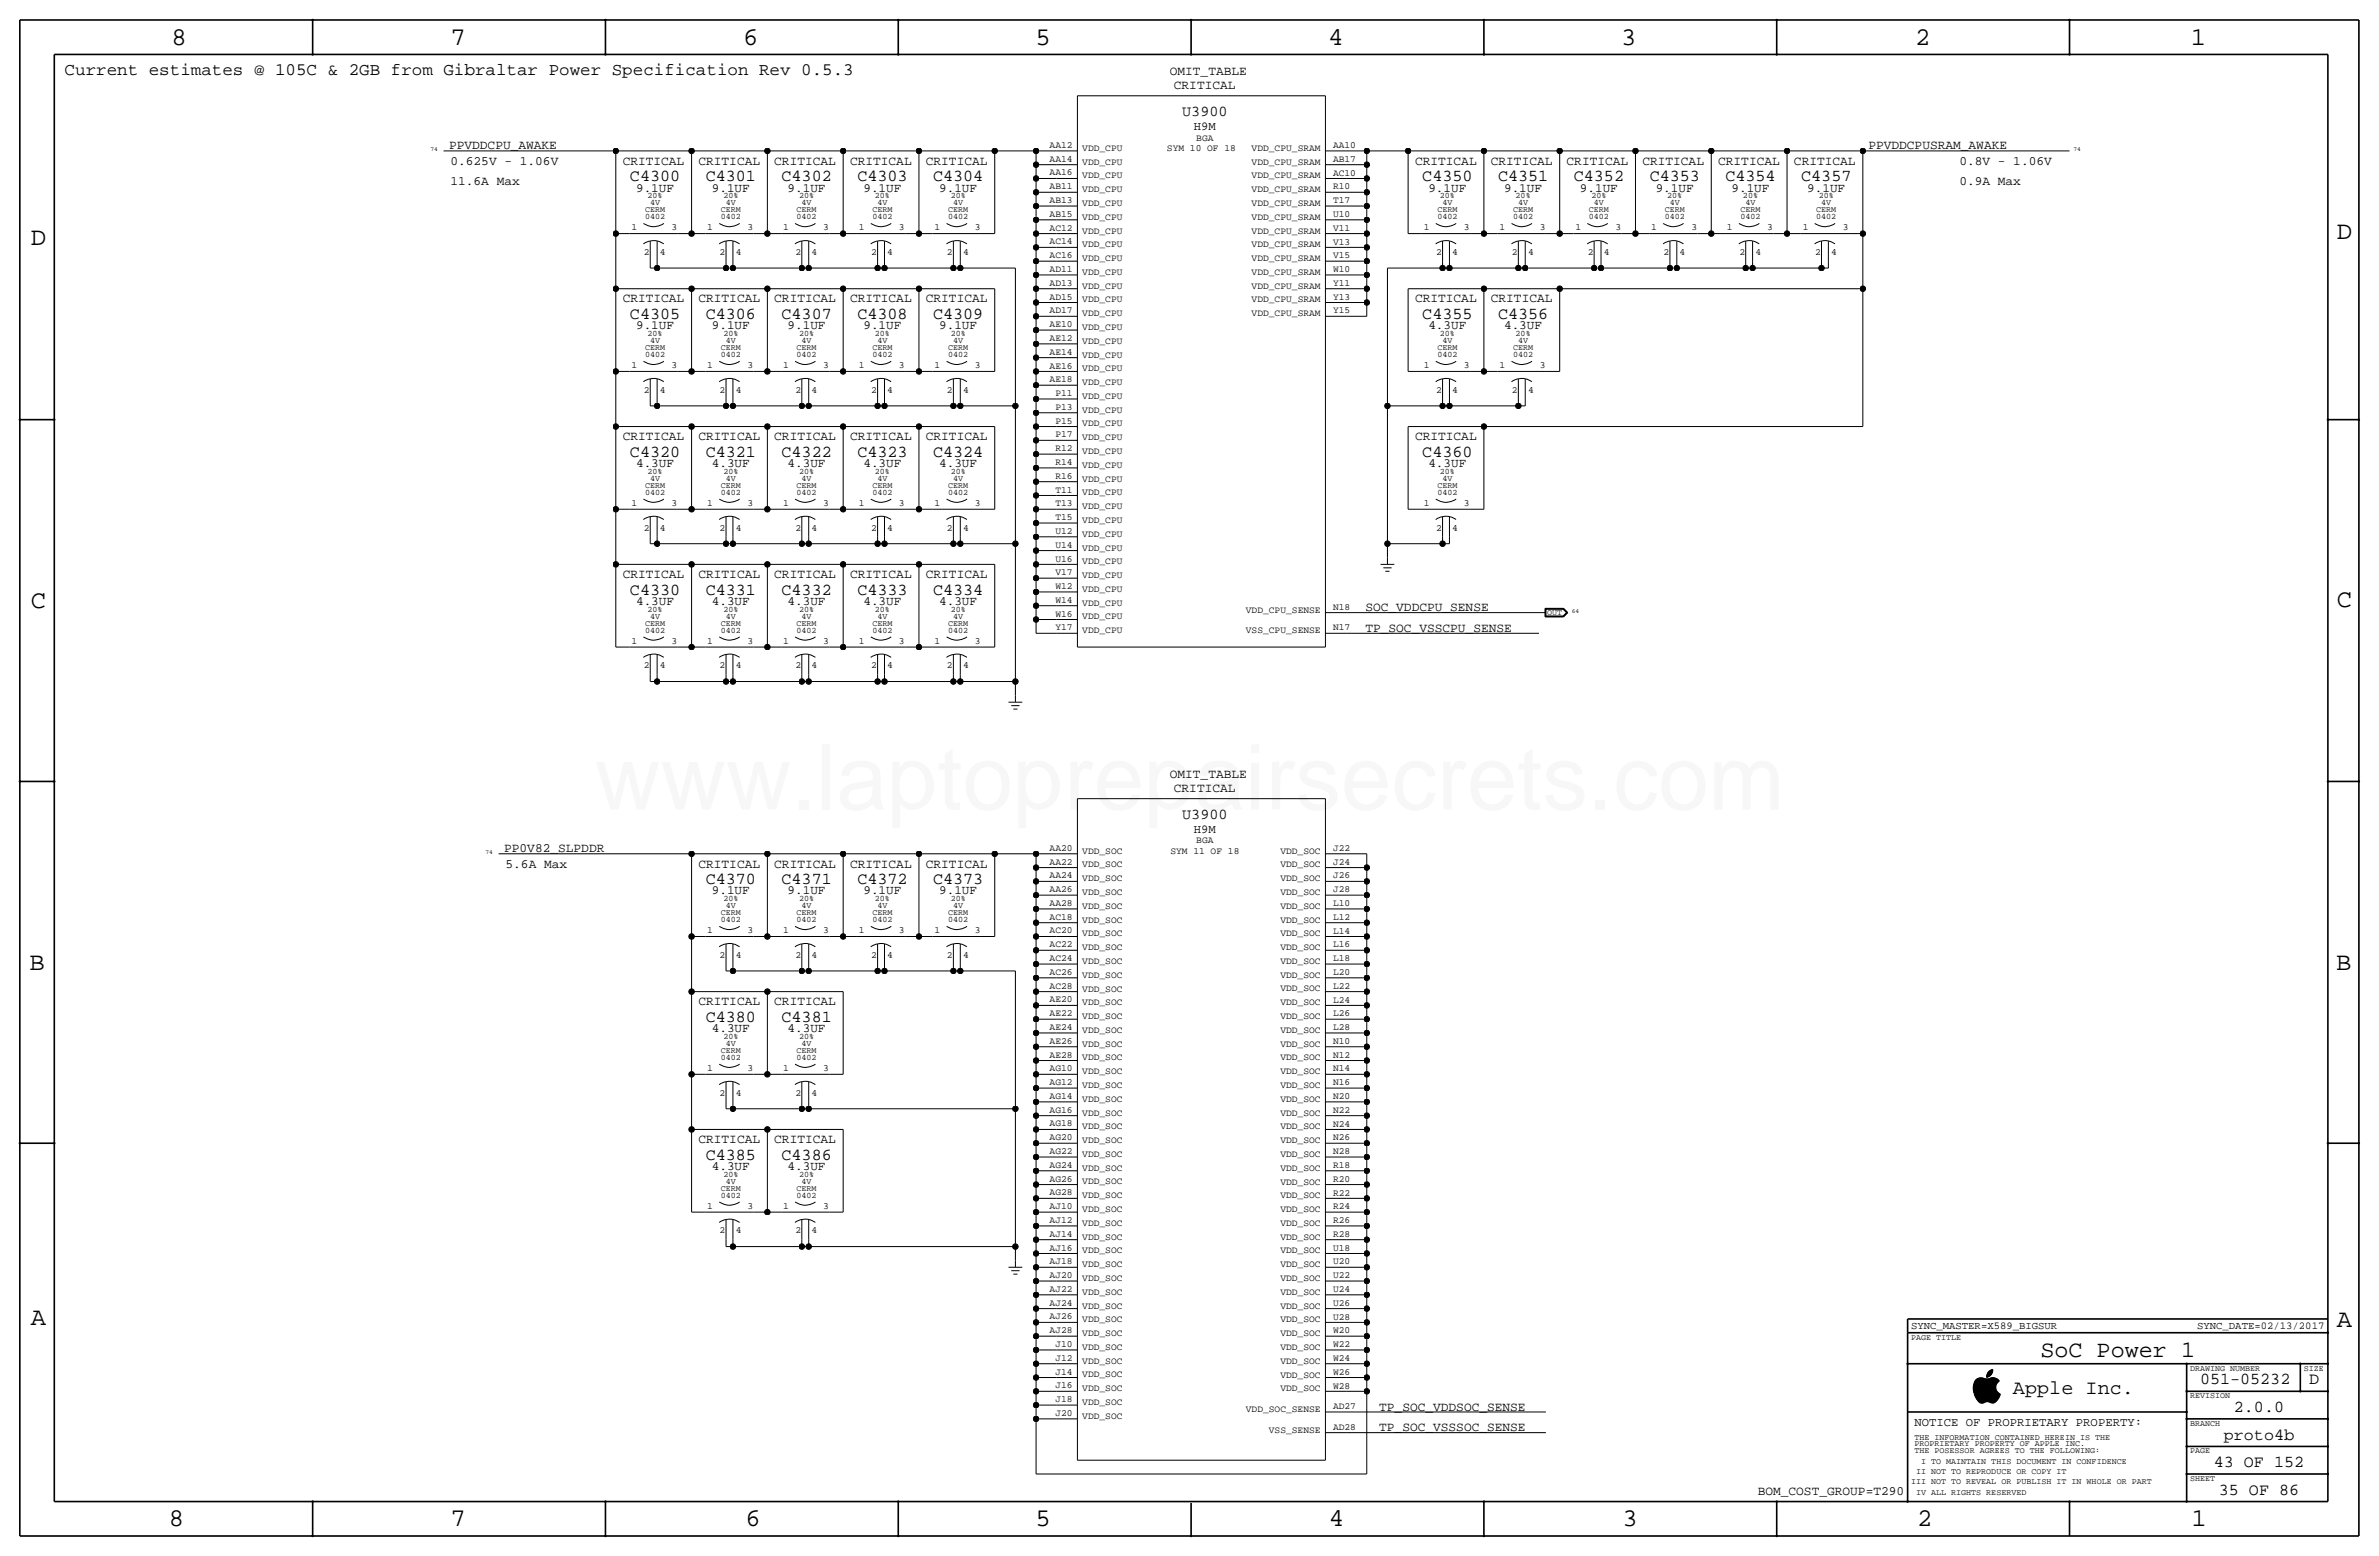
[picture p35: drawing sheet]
<svg xmlns="http://www.w3.org/2000/svg" width="877mm" height="574mm" viewBox="0 0 877 574" stroke-linecap="round" stroke-linejoin="round" font-family="sans-serif">
<defs><g id="words">
<text font-size="33.5" fill="#f00" x="219.3" y="298.4">www.laptoprepairsecrets.com</text>
<g font-size="9.4">
<text x="63.2" y="16.5">8</text>
<text x="166.1" y="16.5">7</text>
<text x="274" y="16.5">6</text>
<text x="381.7" y="16.5">5</text>
<text x="489.7" y="16.5">4</text>
<text x="597.6" y="16.5">3</text>
<text x="706.1" y="16.5">2</text>
<text x="807.7" y="16.5">1</text>
<text x="861.5" y="88.1">D</text>
<text x="11.4" y="90.4">D</text>
<text x="11.4" y="224.3">C</text>
<text x="861.5" y="223.8">C</text>
<text x="10.9" y="357.6">B</text>
<text x="861.3" y="357.4">B</text>
<text x="11.4" y="488.4">A</text>
<text x="861.5" y="489.2">A</text>
<text x="62.2" y="562.6">8</text>
<text x="166.1" y="562.6">7</text>
<text x="274.8" y="562.6">6</text>
<text x="381.7" y="562.6">5</text>
<text x="489.9" y="562.6">4</text>
<text x="598.1" y="562.6">3</text>
<text x="706.8" y="562.6">2</text>
<text x="807.9" y="562.6">1</text>
</g>
<text font-size="8.6" x="752.2" y="500.1">SoC Power 1</text>
<text font-size="7.4" x="742.1" y="513.9">Apple Inc.</text>
<text font-size="6.5" x="23.8" y="27.7">Current estimates @ 105C &amp; 2GB from Gibraltar Power Specification Rev 0.5.3</text>
<g font-size="6.2">
<text x="232.3" y="66.8">C4300</text>
<text x="260.2" y="66.8">C4301</text>
<text x="288.1" y="66.8">C4302</text>
<text x="316.1" y="66.8">C4303</text>
<text x="344" y="66.8">C4304</text>
<text x="524.4" y="66.8">C4350</text>
<text x="552.3" y="66.8">C4351</text>
<text x="580.2" y="66.8">C4352</text>
<text x="608.2" y="66.8">C4353</text>
<text x="636.1" y="66.8">C4354</text>
<text x="664.1" y="66.8">C4357</text>
<text x="232.3" y="117.6">C4305</text>
<text x="260.2" y="117.6">C4306</text>
<text x="288.1" y="117.6">C4307</text>
<text x="316.1" y="117.6">C4308</text>
<text x="344" y="117.6">C4309</text>
<text x="524.4" y="117.6">C4355</text>
<text x="552.3" y="117.6">C4356</text>
<text x="232.3" y="168.4">C4320</text>
<text x="260.2" y="168.4">C4321</text>
<text x="288.1" y="168.4">C4322</text>
<text x="316.1" y="168.4">C4323</text>
<text x="344" y="168.4">C4324</text>
<text x="524.4" y="168.4">C4360</text>
<text x="232.3" y="219.2">C4330</text>
<text x="260.2" y="219.2">C4331</text>
<text x="288.1" y="219.2">C4332</text>
<text x="316.1" y="219.2">C4333</text>
<text x="344" y="219.2">C4334</text>
<text x="260.2" y="325.9">C4370</text>
<text x="288.1" y="325.9">C4371</text>
<text x="316.1" y="325.9">C4372</text>
<text x="344" y="325.9">C4373</text>
<text x="260.2" y="376.7">C4380</text>
<text x="288.1" y="376.7">C4381</text>
<text x="260.2" y="427.5">C4385</text>
<text x="288.1" y="427.5">C4386</text>
<text x="811.1" y="510.3">051-05232</text>
<text x="851.3" y="510.3">D</text>
<text x="823.6" y="520.4">2.0.0</text>
<text x="819.9" y="530.6">proto4b</text>
<text x="816.2" y="540.8">43 OF 152</text>
<text x="818" y="550.9">35 OF 86</text>
</g>
<g font-size="5.6">
<text x="435.9" y="42.9">U3900</text>
<text x="435.9" y="302">U3900</text>
</g>
<g font-size="4.7">
<text x="431.3" y="27.7">OMIT_TABLE</text>
<text x="432.8" y="32.7">CRITICAL</text>
<text x="165.6" y="55.1">PPVDDCPU_AWAKE</text>
<text x="688.8" y="55.1">PPVDDCPUSRAM_AWAKE</text>
<text x="166.1" y="60.7">0.625V - 1.06V</text>
<text x="229.6" y="60.7">CRITICAL</text>
<text x="257.5" y="60.7">CRITICAL</text>
<text x="285.5" y="60.7">CRITICAL</text>
<text x="313.4" y="60.7">CRITICAL</text>
<text x="341.3" y="60.7">CRITICAL</text>
<text x="521.7" y="60.7">CRITICAL</text>
<text x="549.6" y="60.7">CRITICAL</text>
<text x="577.6" y="60.7">CRITICAL</text>
<text x="605.5" y="60.7">CRITICAL</text>
<text x="633.4" y="60.7">CRITICAL</text>
<text x="661.4" y="60.7">CRITICAL</text>
<text x="722.3" y="60.7">0.8V - 1.06V</text>
<text x="166.1" y="68.3">11.6A Max</text>
<text x="234.5" y="70.6">9.1UF</text>
<text x="262.4" y="70.6">9.1UF</text>
<text x="290.4" y="70.6">9.1UF</text>
<text x="318.3" y="70.6">9.1UF</text>
<text x="346.3" y="70.6">9.1UF</text>
<text x="526.6" y="70.6">9.1UF</text>
<text x="554.5" y="70.6">9.1UF</text>
<text x="582.5" y="70.6">9.1UF</text>
<text x="610.4" y="70.6">9.1UF</text>
<text x="638.4" y="70.6">9.1UF</text>
<text x="666.3" y="70.6">9.1UF</text>
<text x="722.3" y="68.3">0.9A Max</text>
<text x="229.6" y="111.5">CRITICAL</text>
<text x="257.5" y="111.5">CRITICAL</text>
<text x="285.5" y="111.5">CRITICAL</text>
<text x="313.4" y="111.5">CRITICAL</text>
<text x="341.3" y="111.5">CRITICAL</text>
<text x="521.7" y="111.5">CRITICAL</text>
<text x="549.6" y="111.5">CRITICAL</text>
<text x="234.5" y="121.4">9.1UF</text>
<text x="262.4" y="121.4">9.1UF</text>
<text x="290.4" y="121.4">9.1UF</text>
<text x="318.3" y="121.4">9.1UF</text>
<text x="346.3" y="121.4">9.1UF</text>
<text x="526.6" y="121.4">4.3UF</text>
<text x="554.5" y="121.4">4.3UF</text>
<text x="229.6" y="162.3">CRITICAL</text>
<text x="257.5" y="162.3">CRITICAL</text>
<text x="285.5" y="162.3">CRITICAL</text>
<text x="313.4" y="162.3">CRITICAL</text>
<text x="341.3" y="162.3">CRITICAL</text>
<text x="521.7" y="162.3">CRITICAL</text>
<text x="234.5" y="172.2">4.3UF</text>
<text x="262.4" y="172.2">4.3UF</text>
<text x="290.4" y="172.2">4.3UF</text>
<text x="318.3" y="172.2">4.3UF</text>
<text x="346.3" y="172.2">4.3UF</text>
<text x="526.6" y="172.2">4.3UF</text>
<text x="229.6" y="213.1">CRITICAL</text>
<text x="257.5" y="213.1">CRITICAL</text>
<text x="285.5" y="213.1">CRITICAL</text>
<text x="313.4" y="213.1">CRITICAL</text>
<text x="341.3" y="213.1">CRITICAL</text>
<text x="234.5" y="223">4.3UF</text>
<text x="262.4" y="223">4.3UF</text>
<text x="290.4" y="223">4.3UF</text>
<text x="318.3" y="223">4.3UF</text>
<text x="346.3" y="223">4.3UF</text>
<text x="503.4" y="225.3">SOC_VDDCPU_SENSE</text>
<text x="503.4" y="232.9">TP_SOC_VSSCPU_SENSE</text>
<text x="431.3" y="286.8">OMIT_TABLE</text>
<text x="432.8" y="291.8">CRITICAL</text>
<text x="185.9" y="314.2">PP0V82_SLPDDR</text>
<text x="186.4" y="319.8">5.6A Max</text>
<text x="257.5" y="319.8">CRITICAL</text>
<text x="285.5" y="319.8">CRITICAL</text>
<text x="313.4" y="319.8">CRITICAL</text>
<text x="341.3" y="319.8">CRITICAL</text>
<text x="262.4" y="329.7">9.1UF</text>
<text x="290.4" y="329.7">9.1UF</text>
<text x="318.3" y="329.7">9.1UF</text>
<text x="346.3" y="329.7">9.1UF</text>
<text x="257.5" y="370.6">CRITICAL</text>
<text x="285.5" y="370.6">CRITICAL</text>
<text x="262.4" y="380.5">4.3UF</text>
<text x="290.4" y="380.5">4.3UF</text>
<text x="257.5" y="421.4">CRITICAL</text>
<text x="285.5" y="421.4">CRITICAL</text>
<text x="262.4" y="431.3">4.3UF</text>
<text x="290.4" y="431.3">4.3UF</text>
<text x="508.5" y="519.9">TP_SOC_VDDSOC_SENSE</text>
<text x="508.5" y="527.6">TP_SOC_VSSSOC_SENSE</text>
<text x="648" y="550.9">BOM_COST_GROUP=T290</text>
</g>
<g font-size="4.5">
<text x="440.1" y="48">H9M</text>
<text x="440.1" y="307.1">H9M</text>
<text x="705.8" y="525.5">NOTICE OF PROPRIETARY PROPERTY:</text>
</g>
<g font-size="3.9">
<text x="704.5" y="490">SYNC_MASTER=X589_BIGSUR</text>
<text x="810" y="490">SYNC_DATE=02/13/2017</text>
</g>
<g font-size="3.5">
<text x="441" y="51.8">BGA</text>
<text x="387" y="59.6">AA14</text>
<text x="387" y="54.5">AA12</text>
<text x="399" y="55.6">VDD_CPU</text>
<text x="430.2" y="55.6">SYM 10 OF 18</text>
<text x="461.4" y="55.6">VDD_CPU_SRAM</text>
<text x="491.5" y="59.7">AB17</text>
<text x="491.5" y="54.6">AA10</text>
<text x="387" y="64.7">AA16</text>
<text x="399" y="65.8">VDD_CPU</text>
<text x="399" y="60.7">VDD_CPU</text>
<text x="461.4" y="60.7">VDD_CPU_SRAM</text>
<text x="461.4" y="65.8">VDD_CPU_SRAM</text>
<text x="491.5" y="64.7">AC10</text>
<text x="387" y="69.8">AB11</text>
<text x="399" y="70.8">VDD_CPU</text>
<text x="461.4" y="70.8">VDD_CPU_SRAM</text>
<text x="491.5" y="69.8">R10</text>
<text x="387" y="74.8">AB13</text>
<text x="399" y="75.9">VDD_CPU</text>
<text x="461.4" y="75.9">VDD_CPU_SRAM</text>
<text x="491.5" y="74.9">T17</text>
<text x="387" y="79.9">AB15</text>
<text x="399" y="81">VDD_CPU</text>
<text x="461.4" y="81">VDD_CPU_SRAM</text>
<text x="491.5" y="80">U10</text>
<text x="232.8" y="84.8">1</text>
<text x="247.6" y="84.8">3</text>
<text x="260.7" y="84.8">1</text>
<text x="275.5" y="84.8">3</text>
<text x="288.7" y="84.8">1</text>
<text x="303.5" y="84.8">3</text>
<text x="316.6" y="84.8">1</text>
<text x="331.4" y="84.8">3</text>
<text x="344.6" y="84.8">1</text>
<text x="359.4" y="84.8">3</text>
<text x="387" y="85">AC12</text>
<text x="399" y="86.1">VDD_CPU</text>
<text x="461.4" y="86.1">VDD_CPU_SRAM</text>
<text x="491.5" y="85.1">V11</text>
<text x="524.9" y="84.8">1</text>
<text x="539.7" y="84.8">3</text>
<text x="552.8" y="84.8">1</text>
<text x="567.7" y="84.8">3</text>
<text x="580.8" y="84.8">1</text>
<text x="595.6" y="84.8">3</text>
<text x="608.7" y="84.8">1</text>
<text x="623.5" y="84.8">3</text>
<text x="636.7" y="84.8">1</text>
<text x="651.5" y="84.8">3</text>
<text x="664.6" y="84.8">1</text>
<text x="679.4" y="84.8">3</text>
<text x="237.4" y="94">2</text>
<text x="243.3" y="94">4</text>
<text x="265.3" y="94">2</text>
<text x="271.2" y="94">4</text>
<text x="293.2" y="94">2</text>
<text x="299.2" y="94">4</text>
<text x="321.2" y="94">2</text>
<text x="327.1" y="94">4</text>
<text x="349.1" y="94">2</text>
<text x="355.1" y="94">4</text>
<text x="387" y="95.2">AC16</text>
<text x="387" y="90.1">AC14</text>
<text x="399" y="91.2">VDD_CPU</text>
<text x="461.4" y="91.2">VDD_CPU_SRAM</text>
<text x="491.5" y="95.2">V15</text>
<text x="491.5" y="90.1">V13</text>
<text x="529.5" y="94">2</text>
<text x="535.4" y="94">4</text>
<text x="557.4" y="94">2</text>
<text x="563.3" y="94">4</text>
<text x="585.4" y="94">2</text>
<text x="591.3" y="94">4</text>
<text x="613.3" y="94">2</text>
<text x="619.2" y="94">4</text>
<text x="641.2" y="94">2</text>
<text x="647.2" y="94">4</text>
<text x="669.2" y="94">2</text>
<text x="675.1" y="94">4</text>
<text x="387" y="100.3">AD11</text>
<text x="399" y="96.2">VDD_CPU</text>
<text x="399" y="101.3">VDD_CPU</text>
<text x="461.4" y="96.2">VDD_CPU_SRAM</text>
<text x="461.4" y="101.3">VDD_CPU_SRAM</text>
<text x="491.5" y="100.3">W10</text>
<text x="387" y="105.3">AD13</text>
<text x="399" y="106.4">VDD_CPU</text>
<text x="461.4" y="106.4">VDD_CPU_SRAM</text>
<text x="491.5" y="105.4">Y11</text>
<text x="387" y="110.4">AD15</text>
<text x="399" y="111.5">VDD_CPU</text>
<text x="461.4" y="111.5">VDD_CPU_SRAM</text>
<text x="491.5" y="110.5">Y13</text>
<text x="387" y="115.5">AD17</text>
<text x="399" y="116.6">VDD_CPU</text>
<text x="461.4" y="116.6">VDD_CPU_SRAM</text>
<text x="491.5" y="115.6">Y15</text>
<text x="387" y="125.7">AE12</text>
<text x="387" y="120.6">AE10</text>
<text x="399" y="121.6">VDD_CPU</text>
<text x="387" y="130.7">AE14</text>
<text x="399" y="126.7">VDD_CPU</text>
<text x="399" y="131.8">VDD_CPU</text>
<text x="232.8" y="135.6">1</text>
<text x="247.6" y="135.6">3</text>
<text x="260.7" y="135.6">1</text>
<text x="275.5" y="135.6">3</text>
<text x="288.7" y="135.6">1</text>
<text x="303.5" y="135.6">3</text>
<text x="316.6" y="135.6">1</text>
<text x="331.4" y="135.6">3</text>
<text x="344.6" y="135.6">1</text>
<text x="359.4" y="135.6">3</text>
<text x="387" y="135.8">AE16</text>
<text x="399" y="136.9">VDD_CPU</text>
<text x="524.9" y="135.6">1</text>
<text x="539.7" y="135.6">3</text>
<text x="552.8" y="135.6">1</text>
<text x="567.7" y="135.6">3</text>
<text x="387" y="140.9">AE18</text>
<text x="399" y="142">VDD_CPU</text>
<text x="237.4" y="144.8">2</text>
<text x="243.3" y="144.8">4</text>
<text x="265.3" y="144.8">2</text>
<text x="271.2" y="144.8">4</text>
<text x="293.2" y="144.8">2</text>
<text x="299.2" y="144.8">4</text>
<text x="321.2" y="144.8">2</text>
<text x="327.1" y="144.8">4</text>
<text x="349.1" y="144.8">2</text>
<text x="355.1" y="144.8">4</text>
<text x="389.1" y="146">P11</text>
<text x="399" y="147">VDD_CPU</text>
<text x="529.5" y="144.8">2</text>
<text x="535.4" y="144.8">4</text>
<text x="557.4" y="144.8">2</text>
<text x="563.3" y="144.8">4</text>
<text x="389.1" y="151.1">P13</text>
<text x="399" y="152.1">VDD_CPU</text>
<text x="389.1" y="161.2">P17</text>
<text x="389.1" y="156.2">P15</text>
<text x="399" y="157.2">VDD_CPU</text>
<text x="389.1" y="166.3">R12</text>
<text x="399" y="167.4">VDD_CPU</text>
<text x="399" y="162.3">VDD_CPU</text>
<text x="389.1" y="171.4">R14</text>
<text x="399" y="172.4">VDD_CPU</text>
<text x="389.1" y="176.5">R16</text>
<text x="399" y="177.5">VDD_CPU</text>
<text x="389.1" y="181.6">T11</text>
<text x="399" y="182.6">VDD_CPU</text>
<text x="232.8" y="186.4">1</text>
<text x="247.6" y="186.4">3</text>
<text x="260.7" y="186.4">1</text>
<text x="275.5" y="186.4">3</text>
<text x="288.7" y="186.4">1</text>
<text x="303.5" y="186.4">3</text>
<text x="316.6" y="186.4">1</text>
<text x="331.4" y="186.4">3</text>
<text x="344.6" y="186.4">1</text>
<text x="359.4" y="186.4">3</text>
<text x="389.1" y="191.7">T15</text>
<text x="389.1" y="186.6">T13</text>
<text x="399" y="187.7">VDD_CPU</text>
<text x="524.9" y="186.4">1</text>
<text x="539.7" y="186.4">3</text>
<text x="237.4" y="195.6">2</text>
<text x="243.3" y="195.6">4</text>
<text x="265.3" y="195.6">2</text>
<text x="271.2" y="195.6">4</text>
<text x="293.2" y="195.6">2</text>
<text x="299.2" y="195.6">4</text>
<text x="321.2" y="195.6">2</text>
<text x="327.1" y="195.6">4</text>
<text x="349.1" y="195.6">2</text>
<text x="355.1" y="195.6">4</text>
<text x="389.1" y="196.8">U12</text>
<text x="399" y="197.8">VDD_CPU</text>
<text x="399" y="192.8">VDD_CPU</text>
<text x="529.5" y="195.6">2</text>
<text x="535.4" y="195.6">4</text>
<text x="389.1" y="201.9">U14</text>
<text x="399" y="202.9">VDD_CPU</text>
<text x="389.1" y="207">U16</text>
<text x="399" y="208">VDD_CPU</text>
<text x="389.1" y="212.1">V17</text>
<text x="399" y="213.1">VDD_CPU</text>
<text x="389.1" y="217.1">W12</text>
<text x="399" y="218.2">VDD_CPU</text>
<text x="389.1" y="227.3">W16</text>
<text x="389.1" y="222.2">W14</text>
<text x="399" y="223.3">VDD_CPU</text>
<text x="459.3" y="225.8">VDD_CPU_SENSE</text>
<text x="491.5" y="224.8">N18</text>
<text x="389.1" y="232.4">Y17</text>
<text x="399" y="228.3">VDD_CPU</text>
<text x="399" y="233.4">VDD_CPU</text>
<text x="459.3" y="233.4">VSS_CPU_SENSE</text>
<text x="491.5" y="232.4">N17</text>
<text x="232.8" y="237.2">1</text>
<text x="247.6" y="237.2">3</text>
<text x="260.7" y="237.2">1</text>
<text x="275.5" y="237.2">3</text>
<text x="288.7" y="237.2">1</text>
<text x="303.5" y="237.2">3</text>
<text x="316.6" y="237.2">1</text>
<text x="331.4" y="237.2">3</text>
<text x="344.6" y="237.2">1</text>
<text x="359.4" y="237.2">3</text>
<text x="237.4" y="246.4">2</text>
<text x="243.3" y="246.4">4</text>
<text x="265.3" y="246.4">2</text>
<text x="271.2" y="246.4">4</text>
<text x="293.2" y="246.4">2</text>
<text x="299.2" y="246.4">4</text>
<text x="321.2" y="246.4">2</text>
<text x="327.1" y="246.4">4</text>
<text x="349.1" y="246.4">2</text>
<text x="355.1" y="246.4">4</text>
<text x="441" y="310.9">BGA</text>
<text x="387" y="313.6">AA20</text>
<text x="399" y="314.6">VDD_SOC</text>
<text x="431.5" y="314.7">SYM 11 OF 18</text>
<text x="472" y="314.6">VDD_SOC</text>
<text x="491.5" y="313.6">J22</text>
<text x="387" y="323.7">AA24</text>
<text x="387" y="318.7">AA22</text>
<text x="399" y="319.7">VDD_SOC</text>
<text x="472" y="319.7">VDD_SOC</text>
<text x="491.5" y="323.8">J26</text>
<text x="491.5" y="318.7">J24</text>
<text x="387" y="328.8">AA26</text>
<text x="399" y="329.9">VDD_SOC</text>
<text x="399" y="324.8">VDD_SOC</text>
<text x="472" y="324.8">VDD_SOC</text>
<text x="472" y="329.9">VDD_SOC</text>
<text x="491.5" y="328.9">J28</text>
<text x="387" y="333.9">AA28</text>
<text x="399" y="335">VDD_SOC</text>
<text x="472" y="335">VDD_SOC</text>
<text x="491.5" y="334">L10</text>
<text x="387" y="339">AC18</text>
<text x="399" y="340.1">VDD_SOC</text>
<text x="472" y="340">VDD_SOC</text>
<text x="491.5" y="339">L12</text>
<text x="260.7" y="343.9">1</text>
<text x="275.5" y="343.9">3</text>
<text x="288.7" y="343.9">1</text>
<text x="303.5" y="343.9">3</text>
<text x="316.6" y="343.9">1</text>
<text x="331.4" y="343.9">3</text>
<text x="344.6" y="343.9">1</text>
<text x="359.4" y="343.9">3</text>
<text x="387" y="344.1">AC20</text>
<text x="399" y="345.1">VDD_SOC</text>
<text x="472" y="345.1">VDD_SOC</text>
<text x="491.5" y="344.1">L14</text>
<text x="265.3" y="353.1">2</text>
<text x="271.2" y="353.1">4</text>
<text x="293.2" y="353.1">2</text>
<text x="299.2" y="353.1">4</text>
<text x="321.2" y="353.1">2</text>
<text x="327.1" y="353.1">4</text>
<text x="349.1" y="353.1">2</text>
<text x="355.1" y="353.1">4</text>
<text x="387" y="349.1">AC22</text>
<text x="399" y="350.2">VDD_SOC</text>
<text x="472" y="350.2">VDD_SOC</text>
<text x="491.5" y="349.2">L16</text>
<text x="387" y="359.3">AC26</text>
<text x="387" y="354.2">AC24</text>
<text x="399" y="355.3">VDD_SOC</text>
<text x="472" y="355.3">VDD_SOC</text>
<text x="491.5" y="359.4">L20</text>
<text x="491.5" y="354.3">L18</text>
<text x="387" y="364.4">AC28</text>
<text x="399" y="365.5">VDD_SOC</text>
<text x="399" y="360.4">VDD_SOC</text>
<text x="472" y="365.4">VDD_SOC</text>
<text x="472" y="360.4">VDD_SOC</text>
<text x="491.5" y="364.4">L22</text>
<text x="387" y="369.5">AE20</text>
<text x="399" y="370.6">VDD_SOC</text>
<text x="472" y="370.5">VDD_SOC</text>
<text x="491.5" y="369.5">L24</text>
<text x="387" y="374.6">AE22</text>
<text x="399" y="375.6">VDD_SOC</text>
<text x="472" y="375.6">VDD_SOC</text>
<text x="491.5" y="374.6">L26</text>
<text x="387" y="379.6">AE24</text>
<text x="399" y="380.7">VDD_SOC</text>
<text x="472" y="380.7">VDD_SOC</text>
<text x="491.5" y="379.7">L28</text>
<text x="387" y="389.8">AE28</text>
<text x="387" y="384.7">AE26</text>
<text x="399" y="385.8">VDD_SOC</text>
<text x="472" y="385.8">VDD_SOC</text>
<text x="491.5" y="389.9">N12</text>
<text x="491.5" y="384.8">N10</text>
<text x="260.7" y="394.7">1</text>
<text x="275.5" y="394.7">3</text>
<text x="288.7" y="394.7">1</text>
<text x="303.5" y="394.7">3</text>
<text x="387" y="394.9">AG10</text>
<text x="399" y="395.9">VDD_SOC</text>
<text x="399" y="390.9">VDD_SOC</text>
<text x="472" y="390.8">VDD_SOC</text>
<text x="472" y="395.9">VDD_SOC</text>
<text x="491.5" y="394.9">N14</text>
<text x="387" y="400">AG12</text>
<text x="399" y="401">VDD_SOC</text>
<text x="472" y="401">VDD_SOC</text>
<text x="491.5" y="400">N16</text>
<text x="265.3" y="403.9">2</text>
<text x="271.2" y="403.9">4</text>
<text x="293.2" y="403.9">2</text>
<text x="299.2" y="403.9">4</text>
<text x="387" y="405">AG14</text>
<text x="399" y="406.1">VDD_SOC</text>
<text x="472" y="406.1">VDD_SOC</text>
<text x="491.5" y="405.1">N20</text>
<text x="387" y="410.1">AG16</text>
<text x="399" y="411.2">VDD_SOC</text>
<text x="472" y="411.2">VDD_SOC</text>
<text x="491.5" y="410.2">N22</text>
<text x="387" y="415.2">AG18</text>
<text x="399" y="416.3">VDD_SOC</text>
<text x="472" y="416.3">VDD_SOC</text>
<text x="491.5" y="415.3">N24</text>
<text x="387" y="425.4">AG22</text>
<text x="387" y="420.3">AG20</text>
<text x="399" y="421.3">VDD_SOC</text>
<text x="472" y="421.4">VDD_SOC</text>
<text x="491.5" y="425.4">N28</text>
<text x="491.5" y="420.3">N26</text>
<text x="387" y="430.4">AG24</text>
<text x="399" y="431.5">VDD_SOC</text>
<text x="399" y="426.4">VDD_SOC</text>
<text x="472" y="431.5">VDD_SOC</text>
<text x="472" y="426.4">VDD_SOC</text>
<text x="491.5" y="430.5">R18</text>
<text x="387" y="435.5">AG26</text>
<text x="399" y="436.6">VDD_SOC</text>
<text x="472" y="436.6">VDD_SOC</text>
<text x="491.5" y="435.6">R20</text>
<text x="387" y="440.6">AG28</text>
<text x="399" y="441.7">VDD_SOC</text>
<text x="472" y="441.7">VDD_SOC</text>
<text x="491.5" y="440.7">R22</text>
<text x="260.7" y="445.5">1</text>
<text x="275.5" y="445.5">3</text>
<text x="288.7" y="445.5">1</text>
<text x="303.5" y="445.5">3</text>
<text x="387" y="445.7">AJ10</text>
<text x="399" y="446.7">VDD_SOC</text>
<text x="472" y="446.8">VDD_SOC</text>
<text x="491.5" y="445.8">R24</text>
<text x="265.3" y="454.7">2</text>
<text x="271.2" y="454.7">4</text>
<text x="293.2" y="454.7">2</text>
<text x="299.2" y="454.7">4</text>
<text x="387" y="455.9">AJ14</text>
<text x="387" y="450.8">AJ12</text>
<text x="399" y="451.8">VDD_SOC</text>
<text x="472" y="451.9">VDD_SOC</text>
<text x="491.5" y="455.9">R28</text>
<text x="491.5" y="450.8">R26</text>
<text x="387" y="460.9">AJ16</text>
<text x="399" y="462">VDD_SOC</text>
<text x="399" y="456.9">VDD_SOC</text>
<text x="472" y="456.9">VDD_SOC</text>
<text x="491.5" y="461">U18</text>
<text x="387" y="466">AJ18</text>
<text x="399" y="467.1">VDD_SOC</text>
<text x="472" y="467.1">VDD_SOC</text>
<text x="472" y="462">VDD_SOC</text>
<text x="491.5" y="466.1">U20</text>
<text x="387" y="471.1">AJ20</text>
<text x="399" y="472.2">VDD_SOC</text>
<text x="472" y="472.2">VDD_SOC</text>
<text x="491.5" y="471.2">U22</text>
<text x="387" y="476.2">AJ22</text>
<text x="399" y="477.2">VDD_SOC</text>
<text x="472" y="477.3">VDD_SOC</text>
<text x="491.5" y="476.2">U24</text>
<text x="387" y="481.3">AJ24</text>
<text x="399" y="482.3">VDD_SOC</text>
<text x="472" y="482.3">VDD_SOC</text>
<text x="491.5" y="481.3">U26</text>
<text x="387" y="491.4">AJ28</text>
<text x="387" y="486.3">AJ26</text>
<text x="399" y="487.4">VDD_SOC</text>
<text x="472" y="487.4">VDD_SOC</text>
<text x="491.5" y="491.5">W20</text>
<text x="491.5" y="486.4">U28</text>
<text x="389.1" y="496.5">J10</text>
<text x="399" y="497.6">VDD_SOC</text>
<text x="399" y="492.5">VDD_SOC</text>
<text x="472" y="497.6">VDD_SOC</text>
<text x="472" y="492.5">VDD_SOC</text>
<text x="491.5" y="496.6">W22</text>
<text x="389.1" y="501.6">J12</text>
<text x="399" y="502.6">VDD_SOC</text>
<text x="472" y="502.7">VDD_SOC</text>
<text x="491.5" y="501.6">W24</text>
<text x="389.1" y="506.7">J14</text>
<text x="399" y="507.7">VDD_SOC</text>
<text x="472" y="507.7">VDD_SOC</text>
<text x="491.5" y="506.7">W26</text>
<text x="389.1" y="511.8">J16</text>
<text x="399" y="512.8">VDD_SOC</text>
<text x="472" y="512.8">VDD_SOC</text>
<text x="491.5" y="511.8">W28</text>
<text x="389.1" y="521.9">J20</text>
<text x="389.1" y="516.8">J18</text>
<text x="399" y="517.9">VDD_SOC</text>
<text x="459.3" y="520.4">VDD_SOC_SENSE</text>
<text x="491.5" y="519.4">AD27</text>
<text x="399" y="523">VDD_SOC</text>
<text x="491.5" y="527">AD28</text>
<text x="467.8" y="528.1">VSS_SENSE</text>
</g>
<g font-size="3.1">
<text x="238.7" y="73.2">20%</text>
<text x="239.7" y="75.7">4V</text>
<text x="266.7" y="73.2">20%</text>
<text x="267.6" y="75.7">4V</text>
<text x="294.6" y="73.2">20%</text>
<text x="295.5" y="75.7">4V</text>
<text x="322.5" y="73.2">20%</text>
<text x="323.5" y="75.7">4V</text>
<text x="350.5" y="73.2">20%</text>
<text x="351.4" y="75.7">4V</text>
<text x="530.8" y="73.2">20%</text>
<text x="531.8" y="75.7">4V</text>
<text x="558.8" y="73.2">20%</text>
<text x="559.7" y="75.7">4V</text>
<text x="586.7" y="73.2">20%</text>
<text x="587.6" y="75.7">4V</text>
<text x="614.6" y="73.2">20%</text>
<text x="615.6" y="75.7">4V</text>
<text x="642.6" y="73.2">20%</text>
<text x="643.5" y="75.7">4V</text>
<text x="670.5" y="73.2">20%</text>
<text x="671.5" y="75.7">4V</text>
<text x="237.8" y="80.8">0402</text>
<text x="237.8" y="78.2">CERM</text>
<text x="265.7" y="80.8">0402</text>
<text x="265.7" y="78.2">CERM</text>
<text x="293.7" y="80.8">0402</text>
<text x="293.7" y="78.2">CERM</text>
<text x="321.6" y="78.2">CERM</text>
<text x="321.6" y="80.8">0402</text>
<text x="349.6" y="80.8">0402</text>
<text x="349.6" y="78.2">CERM</text>
<text x="529.9" y="80.8">0402</text>
<text x="529.9" y="78.2">CERM</text>
<text x="557.8" y="80.8">0402</text>
<text x="557.8" y="78.2">CERM</text>
<text x="585.8" y="80.8">0402</text>
<text x="585.8" y="78.2">CERM</text>
<text x="613.7" y="80.8">0402</text>
<text x="613.7" y="78.2">CERM</text>
<text x="641.7" y="80.8">0402</text>
<text x="641.7" y="78.2">CERM</text>
<text x="669.6" y="80.8">0402</text>
<text x="669.6" y="78.2">CERM</text>
<text x="238.7" y="124">20%</text>
<text x="266.7" y="124">20%</text>
<text x="294.6" y="124">20%</text>
<text x="322.5" y="124">20%</text>
<text x="350.5" y="124">20%</text>
<text x="530.8" y="124">20%</text>
<text x="558.8" y="124">20%</text>
<text x="237.8" y="129">CERM</text>
<text x="237.8" y="131.6">0402</text>
<text x="239.7" y="126.5">4V</text>
<text x="265.7" y="131.6">0402</text>
<text x="265.7" y="129">CERM</text>
<text x="267.6" y="126.5">4V</text>
<text x="293.7" y="131.6">0402</text>
<text x="293.7" y="129">CERM</text>
<text x="295.5" y="126.5">4V</text>
<text x="321.6" y="131.6">0402</text>
<text x="321.6" y="129">CERM</text>
<text x="323.5" y="126.5">4V</text>
<text x="349.6" y="131.6">0402</text>
<text x="349.6" y="129">CERM</text>
<text x="351.4" y="126.5">4V</text>
<text x="529.9" y="131.6">0402</text>
<text x="529.9" y="129">CERM</text>
<text x="531.8" y="126.5">4V</text>
<text x="557.8" y="131.6">0402</text>
<text x="557.8" y="129">CERM</text>
<text x="559.7" y="126.5">4V</text>
<text x="237.8" y="179.8">CERM</text>
<text x="238.7" y="174.8">20%</text>
<text x="239.7" y="177.3">4V</text>
<text x="265.7" y="179.8">CERM</text>
<text x="266.7" y="174.8">20%</text>
<text x="267.6" y="177.3">4V</text>
<text x="293.7" y="179.8">CERM</text>
<text x="294.6" y="174.8">20%</text>
<text x="295.5" y="177.3">4V</text>
<text x="321.6" y="179.8">CERM</text>
<text x="322.5" y="174.8">20%</text>
<text x="323.5" y="177.3">4V</text>
<text x="349.6" y="179.8">CERM</text>
<text x="350.5" y="174.8">20%</text>
<text x="351.4" y="177.3">4V</text>
<text x="529.9" y="179.8">CERM</text>
<text x="530.8" y="174.8">20%</text>
<text x="531.8" y="177.3">4V</text>
<text x="237.8" y="182.4">0402</text>
<text x="265.7" y="182.4">0402</text>
<text x="293.7" y="182.4">0402</text>
<text x="321.6" y="182.4">0402</text>
<text x="349.6" y="182.4">0402</text>
<text x="529.9" y="182.4">0402</text>
<text x="238.7" y="225.6">20%</text>
<text x="266.7" y="225.6">20%</text>
<text x="294.6" y="225.6">20%</text>
<text x="322.5" y="225.6">20%</text>
<text x="350.5" y="225.6">20%</text>
<text x="570.4" y="226.6">OUT</text>
<text x="237.8" y="233.2">0402</text>
<text x="237.8" y="230.6">CERM</text>
<text x="239.7" y="228.1">4V</text>
<text x="265.7" y="233.2">0402</text>
<text x="265.7" y="230.6">CERM</text>
<text x="267.6" y="228.1">4V</text>
<text x="293.7" y="233.2">0402</text>
<text x="293.7" y="230.6">CERM</text>
<text x="295.5" y="228.1">4V</text>
<text x="321.6" y="233.2">0402</text>
<text x="321.6" y="230.6">CERM</text>
<text x="323.5" y="228.1">4V</text>
<text x="349.6" y="233.2">0402</text>
<text x="349.6" y="230.6">CERM</text>
<text x="351.4" y="228.1">4V</text>
<text x="266.7" y="332.2">20%</text>
<text x="267.6" y="334.8">4V</text>
<text x="294.6" y="332.2">20%</text>
<text x="295.5" y="334.8">4V</text>
<text x="322.5" y="332.2">20%</text>
<text x="323.5" y="334.8">4V</text>
<text x="350.5" y="332.2">20%</text>
<text x="351.4" y="334.8">4V</text>
<text x="265.7" y="339.9">0402</text>
<text x="265.7" y="337.3">CERM</text>
<text x="293.7" y="339.9">0402</text>
<text x="293.7" y="337.3">CERM</text>
<text x="321.6" y="339.9">0402</text>
<text x="321.6" y="337.3">CERM</text>
<text x="349.6" y="339.9">0402</text>
<text x="349.6" y="337.3">CERM</text>
<text x="266.7" y="383">20%</text>
<text x="294.6" y="383">20%</text>
<text x="265.7" y="388.1">CERM</text>
<text x="267.6" y="385.6">4V</text>
<text x="293.7" y="388.1">CERM</text>
<text x="295.5" y="385.6">4V</text>
<text x="265.7" y="390.7">0402</text>
<text x="293.7" y="390.7">0402</text>
<text x="266.7" y="433.8">20%</text>
<text x="267.6" y="436.4">4V</text>
<text x="294.6" y="433.8">20%</text>
<text x="295.5" y="436.4">4V</text>
<text x="265.7" y="441.5">0402</text>
<text x="265.7" y="438.9">CERM</text>
<text x="293.7" y="441.5">0402</text>
<text x="293.7" y="438.9">CERM</text>
<text x="704.5" y="493.8">PAGE TITLE</text>
<text x="807.4" y="505.2">DRAWING NUMBER</text>
<text x="849.3" y="505.2">SIZE</text>
<text x="807.4" y="515.4">REVISION</text>
<text x="807.4" y="525.5">BRANCH</text>
<text x="705.8" y="533.1">PROPRIETARY PROPERTY OF APPLE INC.</text>
<text x="705.8" y="530.6">THE INFORMATION CONTAINED HEREIN IS THE</text>
<text x="705.8" y="535.7">THE POSESSOR AGREES TO THE FOLLOWING:</text>
<text x="708.2" y="539.5">I TO MAINTAIN THIS DOCUMENT IN CONFIDENCE</text>
<text x="807.4" y="535.7">PAGE</text>
<text x="706.4" y="543.3">II NOT TO REPRODUCE OR COPY IT</text>
<text x="807.4" y="545.8">SHEET</text>
<text x="704.5" y="547.1">III NOT TO REVEAL OR PUBLISH IT IN WHOLE OR PART</text>
<text x="706.4" y="550.9">IV ALL RIGHTS RESERVED</text>
</g>
<g font-size="2.3">
<text x="158.7" y="55.6">74</text>
<text x="764.5" y="55.6">74</text>
<text x="579.5" y="225.8">64</text>
<text x="179" y="314.7">74</text>
</g>
</g></defs>
<g fill="none" stroke="#000" stroke-width=".37">
<path d="M397.2 35.3v203.2zM397.2 35.3h91.4zM488.6 35.3v203.2zM163.5 55.6h63.5zM227 55.6v30.5zM227 55.6h28zM255 55.6h27.9zM255 55.6v30.5zM282.9 55.6v30.5zM282.9 55.6h27.9zM310.8 55.6v30.5zM310.8 55.6h28z"/>
<path d="M338.8 55.6v30.5zM338.8 55.6h27.9zM366.7 55.6h15.3zM366.7 55.6v30.5zM382 55.6h7.6zM382 55.6v5.1zM389.6 55.6h7.6zM488.6 55.6h7.7zM496.3 55.6h7.6zM503.9 55.6h15.2zM503.9 55.6v5.1zM519.1 55.6h28z"/>
<path d="M519.1 55.6v30.5zM547.1 55.6h27.9zM547.1 55.6v30.5zM575 55.6h27.9zM575 55.6v30.5zM602.9 55.6h28zM602.9 55.6v30.5zM630.9 55.6h27.9zM630.9 55.6v30.5zM658.8 55.6h28zM658.8 55.6v30.5zM686.8 55.6h76.2z"/>
<path d="M686.8 55.6v30.5zM382 60.7h7.6zM382 65.8h7.6zM382 70.9h7.6zM382 75.9h7.6zM382 60.7v5.1zM382 65.8v5.1zM382 70.9v5zM382 75.9v5.1zM389.6 65.8h7.6zM389.6 60.7h7.6zM389.6 70.9h7.6z"/>
<path d="M389.6 75.9h7.6zM488.6 70.9h7.7zM488.6 75.9h7.7zM488.6 60.7h7.7zM488.6 65.8h7.7zM496.3 60.7h7.6zM496.3 65.8h7.6zM496.3 70.9h7.6zM496.3 75.9h7.6zM503.9 60.7v5.1zM503.9 65.8v5.1zM503.9 70.9v5z"/>
<path d="M503.9 75.9v5.1zM227 86.1h5.1zM227 86.1v20.3zM232.1 86.1h17.8zM237.2 89.9a6.4 6.4 0 0 1 7.5 0M237.2 82.3a6.4 6.4 0 0 0 7.6 0M239.7 96.3v2.5zM239.7 98.8h2.6zM239.7 88.9v7.4zM242.3 98.8h25.4zM242.3 96.3v2.5zM242.3 88.9v7.4z"/>
<path d="M249.9 86.1h5.1zM255 86.1h5zM260 86.1h17.8zM265.1 89.9a6.4 6.4 0 0 1 7.5 0M265.2 82.3a6.4 6.4 0 0 0 7.5 0M267.7 96.3v2.5zM267.7 98.8h2.5zM267.7 88.9v7.4zM270.2 98.8h25.4zM270.2 96.3v2.5zM270.2 88.9v7.4zM277.8 86.1h5.1z"/>
<path d="M282.9 86.1h5.1zM288 86.1h17.8zM293.1 89.9a6.4 6.4 0 0 1 7.5 0M293.1 82.3a6.4 6.4 0 0 0 7.5 0M295.6 96.3v2.5zM295.6 88.9v7.4zM295.6 98.8h2.5zM298.1 96.3v2.5zM298.1 98.8h25.4zM298.1 88.9v7.4zM305.8 86.1h5zM310.8 86.1h5.1z"/>
<path d="M315.9 86.1h17.8zM321 89.9a6.4 6.4 0 0 1 7.5 0M321.1 82.3a6.4 6.4 0 0 0 7.5 0M323.5 96.3v2.5zM323.5 98.8h2.6zM323.5 88.9v7.4zM326.1 98.8h25.4zM326.1 96.3v2.5zM326.1 88.9v7.4zM333.7 86.1h5.1zM338.8 86.1h5.1zM343.9 86.1h17.7z"/>
<path d="M348.9 89.9a6.4 6.4 0 0 1 7.6 0M349 82.3a6.4 6.4 0 0 0 7.5 0M351.5 96.3v2.5zM351.5 98.8h2.5zM351.5 88.9v7.4zM354 96.3v2.5zM354 98.8h20.3zM354 88.9v7.4zM361.6 86.1h5.1zM374.3 98.8v50.8zM382 81h7.6zM382 86.1h7.6z"/>
<path d="M382 91.2h7.6zM382 96.3h7.6zM382 81v5.1zM382 86.1v5.1zM382 91.2v5.1zM382 96.3v5zM389.6 91.2h7.6zM389.6 96.3h7.6zM389.6 81h7.6zM389.6 86.1h7.6zM488.6 96.3h7.7zM488.6 86.1h7.7z"/>
<path d="M488.6 91.2h7.7zM488.6 81h7.7zM496.3 81h7.6zM496.3 86.1h7.6zM496.3 91.2h7.6zM496.3 96.3h7.6zM503.9 81v5.1zM503.9 86.1v5.1zM503.9 91.2v5.1zM503.9 96.3v5zM511.5 98.8v50.8zM511.5 98.8h20.3z"/>
<path d="M519.1 86.1h5.1zM524.2 86.1h17.8zM529.3 89.9a6.4 6.4 0 0 1 7.5 0M529.3 82.3a6.4 6.4 0 0 0 7.6 0M531.8 98.8h2.6zM531.8 96.3v2.5zM531.8 88.9v7.4zM534.4 98.8h25.4zM534.4 96.3v2.5zM534.4 88.9v7.4zM542 86.1h5.1zM547.1 86.1h5z"/>
<path d="M552.1 86.1h17.8zM557.2 89.9a6.4 6.4 0 0 1 7.5 0M557.3 82.3a6.4 6.4 0 0 0 7.5 0M559.8 96.3v2.5zM559.8 98.8h2.5zM559.8 88.9v7.4zM562.3 96.3v2.5zM562.3 98.8h25.4zM562.3 88.9v7.4zM569.9 86.1h5.1zM575 86.1h5.1zM580.1 86.1h17.8z"/>
<path d="M585.2 89.9a6.4 6.4 0 0 1 7.5 0M585.2 82.3a6.4 6.4 0 0 0 7.5 0M587.7 96.3v2.5zM587.7 98.8h2.5zM587.7 88.9v7.4zM590.2 96.3v2.5zM590.2 88.9v7.4zM590.2 98.8h25.4zM597.9 86.1h5zM602.9 86.1h5.1zM608 86.1h17.8zM613.1 89.9a6.4 6.4 0 0 1 7.5 0"/>
<path d="M613.2 82.3a6.4 6.4 0 0 0 7.5 0M615.6 96.3v2.5zM615.6 98.8h2.6zM615.6 88.9v7.4zM618.2 96.3v2.5zM618.2 98.8h25.4zM618.2 88.9v7.4zM625.8 86.1h5.1zM630.9 86.1h5.1zM636 86.1h17.7zM641 89.9a6.4 6.4 0 0 1 7.6 0M641.1 82.3a6.4 6.4 0 0 0 7.5 0"/>
<path d="M643.6 96.3v2.5zM643.6 98.8h2.5zM643.6 88.9v7.4zM646.1 96.3v2.5zM646.1 88.9v7.4zM646.1 98.8h25.4zM653.7 86.1h5.1zM658.8 86.1h5.1zM663.9 86.1h17.8zM669 89.9a6.4 6.4 0 0 1 7.5 0M669 82.3a6.4 6.4 0 0 0 7.6 0M671.5 96.3v2.5z"/>
<path d="M671.5 98.8h2.6zM671.5 88.9v7.4zM674.1 96.3v2.5zM674.1 88.9v7.4zM681.7 86.1h5.1zM686.8 86.1v20.3zM227 106.4h28zM227 106.4v30.5zM255 106.4h27.9zM255 106.4v30.5zM282.9 106.4h27.9zM282.9 106.4v30.5z"/>
<path d="M310.8 106.4h28zM310.8 106.4v30.5zM338.8 106.4h27.9zM338.8 106.4v30.5zM366.7 106.4v30.5zM382 101.3h7.6zM382 106.4h7.6zM382 111.5h7.6zM382 116.6h7.6zM382 101.3v5.1zM382 106.4v5.1zM382 111.5v5.1z"/>
<path d="M382 116.6v5.1zM389.6 106.4h7.6zM389.6 101.3h7.6zM389.6 111.5h7.6zM389.6 116.6h7.6zM488.6 106.4h7.7zM488.6 101.3h7.7zM488.6 116.6h7.7zM488.6 111.5h7.7zM496.3 101.3h7.6zM496.3 106.4h7.6zM496.3 111.5h7.6z"/>
<path d="M496.3 116.6h7.6zM503.9 101.3v5.1zM503.9 106.4v5.1zM503.9 111.5v5.1zM519.1 106.4h28zM519.1 106.4v30.5zM547.1 106.4h27.9zM547.1 106.4v30.5zM575 106.4v30.5zM575 106.4h111.8zM686.8 106.4v50.8zM227 136.9h5.1z"/>
<path d="M227 136.9v20.3zM232.1 136.9h17.8zM237.2 133.1a6.4 6.4 0 0 0 7.6 0M239.7 139.7v7.4zM242.3 139.7v7.4zM249.9 136.9h5.1zM255 136.9h5zM260 136.9h17.8zM265.2 133.1a6.4 6.4 0 0 0 7.5 0M267.7 139.7v7.4zM270.2 139.7v7.4zM277.8 136.9h5.1z"/>
<path d="M282.9 136.9h5.1zM288 136.9h17.8zM293.1 133.1a6.4 6.4 0 0 0 7.5 0M295.6 139.7v7.4zM298.1 139.7v7.4zM305.8 136.9h5zM310.8 136.9h5.1zM315.9 136.9h17.8zM321.1 133.1a6.4 6.4 0 0 0 7.5 0M323.5 139.7v7.4zM326.1 139.7v7.4zM333.7 136.9h5.1z"/>
<path d="M338.8 136.9h5.1zM343.9 136.9h17.7zM349 133.1a6.4 6.4 0 0 0 7.5 0M351.5 139.7v7.4zM354 139.7v7.4zM361.6 136.9h5.1zM382 121.7h7.6zM382 126.7h7.6zM382 131.8h7.6zM382 136.9h7.6zM382 121.7v5zM382 126.7v5.1z"/>
<path d="M382 131.8v5.1zM382 136.9v5.1zM389.6 121.7h7.6zM389.6 126.7h7.6zM389.6 131.8h7.6zM389.6 136.9h7.6zM519.1 136.9h5.1zM524.2 136.9h17.8zM529.3 133.1a6.4 6.4 0 0 0 7.6 0M531.8 139.7v7.4zM534.4 139.7v7.4zM542 136.9h5.1z"/>
<path d="M547.1 136.9h5zM552.1 136.9h17.8zM557.3 133.1a6.4 6.4 0 0 0 7.5 0M559.8 139.7v7.4zM562.3 139.7v7.4zM569.9 136.9h5.1zM227 157.2v30.5zM227 157.2h28zM237.2 140.7a6.4 6.4 0 0 1 7.5 0M239.7 147.1v2.5zM239.7 149.6h2.6zM242.3 149.6h25.4z"/>
<path d="M242.3 147.1v2.5zM255 157.2h27.9zM255 157.2v30.5zM265.1 140.7a6.4 6.4 0 0 1 7.5 0M267.7 149.6h2.5zM267.7 147.1v2.5zM270.2 149.6h25.4zM270.2 147.1v2.5zM282.9 157.2h27.9zM282.9 157.2v30.5zM293.1 140.7a6.4 6.4 0 0 1 7.5 0M295.6 149.6h2.5z"/>
<path d="M295.6 147.1v2.5zM298.1 149.6h25.4zM298.1 147.1v2.5zM310.8 157.2h28zM310.8 157.2v30.5zM321 140.7a6.4 6.4 0 0 1 7.5 0M323.5 149.6h2.6zM323.5 147.1v2.5zM326.1 149.6h25.4zM326.1 147.1v2.5zM338.8 157.2h27.9zM338.8 157.2v30.5z"/>
<path d="M348.9 140.7a6.4 6.4 0 0 1 7.6 0M351.5 149.6h2.5zM351.5 147.1v2.5zM354 149.6h20.3zM354 147.1v2.5zM366.7 157.2v30.5zM374.3 149.6v50.8zM382 142h7.6zM382 147.1h7.6zM382 152.1h7.6zM382 157.2h7.6zM382 142v5.1z"/>
<path d="M382 147.1v5zM382 152.1v5.1zM382 157.2v5.1zM389.6 142h7.6zM389.6 147.1h7.6zM389.6 157.2h7.6zM389.6 152.1h7.6zM511.5 149.6h20.3zM511.5 149.6v50.8zM519.1 157.2h28zM519.1 157.2v30.5zM529.3 140.7a6.4 6.4 0 0 1 7.5 0"/>
<path d="M531.8 149.6h2.6zM531.8 147.1v2.5zM534.4 149.6h25.4zM534.4 147.1v2.5zM547.1 157.2v30.5zM547.1 157.2h139.7zM557.2 140.7a6.4 6.4 0 0 1 7.5 0M559.8 149.6h2.5zM559.8 147.1v2.5zM562.3 147.1v2.5zM382 162.3h7.6zM382 167.4h7.6z"/>
<path d="M382 172.5h7.6zM382 177.5h7.6zM382 162.3v5.1zM382 167.4v5.1zM382 172.5v5zM382 177.5v5.1zM389.6 177.5h7.6zM389.6 172.5h7.6zM389.6 167.4h7.6zM389.6 162.3h7.6zM227 187.7h5.1zM227 187.7v20.3z"/>
<path d="M232.1 187.7h17.8zM237.2 191.5a6.4 6.4 0 0 1 7.5 0M237.2 183.9a6.4 6.4 0 0 0 7.6 0M239.7 197.9v2.5zM239.7 190.5v7.4zM242.3 197.9v2.5zM242.3 190.5v7.4zM249.9 187.7h5.1zM255 187.7h5zM260 187.7h17.8zM265.1 191.5a6.4 6.4 0 0 1 7.5 0M265.2 183.9a6.4 6.4 0 0 0 7.5 0"/>
<path d="M267.7 197.9v2.5zM267.7 190.5v7.4zM270.2 197.9v2.5zM270.2 190.5v7.4zM277.8 187.7h5.1zM282.9 187.7h5.1zM288 187.7h17.8zM293.1 191.5a6.4 6.4 0 0 1 7.5 0M293.1 183.9a6.4 6.4 0 0 0 7.5 0M295.6 197.9v2.5zM295.6 190.5v7.4zM298.1 197.9v2.5z"/>
<path d="M298.1 190.5v7.4zM305.8 187.7h5zM310.8 187.7h5.1zM315.9 187.7h17.8zM321 191.5a6.4 6.4 0 0 1 7.5 0M321.1 183.9a6.4 6.4 0 0 0 7.5 0M323.5 197.9v2.5zM323.5 190.5v7.4zM326.1 197.9v2.5zM326.1 190.5v7.4zM333.7 187.7h5.1zM338.8 187.7h5.1z"/>
<path d="M343.9 187.7h17.7zM348.9 191.5a6.4 6.4 0 0 1 7.6 0M349 183.9a6.4 6.4 0 0 0 7.5 0M351.5 197.9v2.5zM351.5 190.5v7.4zM354 197.9v2.5zM354 190.5v7.4zM361.6 187.7h5.1zM382 182.6h7.6zM382 187.7h7.6zM382 192.8h7.6zM382 197.9h7.6z"/>
<path d="M382 182.6v5.1zM382 187.7v5.1zM382 192.8v5.1zM382 197.9v5zM389.6 197.9h7.6zM389.6 192.8h7.6zM389.6 187.7h7.6zM389.6 182.6h7.6zM519.1 187.7h5.1zM524.2 187.7h17.8zM529.3 191.5a6.4 6.4 0 0 1 7.5 0M529.3 183.9a6.4 6.4 0 0 0 7.6 0"/>
<path d="M531.8 197.9v2.5zM531.8 190.5v7.4zM534.4 197.9v2.5zM534.4 190.5v7.4zM542 187.7h5.1zM227 208v30.5zM227 208h28zM239.7 200.4h2.6zM242.3 200.4h25.4zM255 208v30.5zM255 208h27.9zM267.7 200.4h2.5z"/>
<path d="M270.2 200.4h25.4zM282.9 208v30.5zM282.9 208h27.9zM295.6 200.4h2.5zM298.1 200.4h25.4zM310.8 208v30.5zM310.8 208h28zM323.5 200.4h2.6zM326.1 200.4h25.4zM338.8 208v30.5zM338.8 208h27.9zM351.5 200.4h2.5z"/>
<path d="M354 200.4h20.3zM366.7 208v30.5zM374.3 200.4v50.8zM382 202.9h7.6zM382 208h7.6zM382 213.1h7.6zM382 218.2h7.6zM382 202.9v5.1zM382 208v5.1zM382 213.1v5.1zM382 218.2v5.1zM389.6 218.2h7.6z"/>
<path d="M389.6 213.1h7.6zM389.6 208h7.6zM389.6 202.9h7.6zM509 208h5zM510 209.3h3zM510.7 210.6h1.6zM511.5 200.4h20.3zM511.5 200.4v5.1zM511.5 205.5v2.5zM531.8 200.4h2.6zM227 238.5h5.1zM232.1 238.5h17.8z"/>
<path d="M237.2 234.7a6.4 6.4 0 0 0 7.6 0M249.9 238.5h5.1zM255 238.5h5zM260 238.5h17.8zM265.2 234.7a6.4 6.4 0 0 0 7.5 0M277.8 238.5h5.1zM282.9 238.5h5.1zM288 238.5h17.8zM293.1 234.7a6.4 6.4 0 0 0 7.5 0M305.8 238.5h5zM310.8 238.5h5.1zM315.9 238.5h17.8z"/>
<path d="M321.1 234.7a6.4 6.4 0 0 0 7.5 0M333.7 238.5h5.1zM338.8 238.5h5.1zM343.9 238.5h17.7zM349 234.7a6.4 6.4 0 0 0 7.5 0M361.6 238.5h5.1zM382 223.3h7.6zM382 228.3h7.6zM382 233.4h7.6zM382 223.3v5zM382 228.3v5.1zM389.6 228.3h7.6z"/>
<path d="M389.6 233.4h7.6zM389.6 223.3h7.6zM397.2 238.5h91.4zM488.6 225.8h7.7zM488.6 233.4h7.7zM496.3 233.4h71.1zM496.3 225.8h71.1zM567.4 225.8h2.5zM569.6 227.4h6.8zM569.6 224.2v3.2zM569.6 224.2h6.8zM569.7 224.3h6.7z"/>
<path d="M569.7 224.3v3zM569.7 227.3h6.7zM569.8 224.4h6.5zM569.8 224.4v2.8zM569.8 227.2h6.5zM569.9 224.5h6.4zM569.9 224.5v2.6zM569.9 227.1h6.4zM576.3 224.5l1.2 1.3zM576.3 227.1l1.2-1.3zM576.3 227.2l1.4-1.4zM576.3 224.4l1.4 1.4z"/>
<path d="M576.4 227.3l1.4-1.5zM576.4 224.3l1.4 1.5zM576.4 224.2l1.6 1.6zM576.4 227.4l1.6-1.6zM237.2 242.3a6.4 6.4 0 0 1 7.5 0M239.7 251.2h2.6zM239.7 248.7v2.5zM239.7 241.3v7.4zM242.3 251.2h25.4zM242.3 248.7v2.5zM242.3 241.3v7.4zM265.1 242.3a6.4 6.4 0 0 1 7.5 0"/>
<path d="M267.7 251.2h2.5zM267.7 248.7v2.5zM267.7 241.3v7.4zM270.2 251.2h25.4zM270.2 248.7v2.5zM270.2 241.3v7.4zM293.1 242.3a6.4 6.4 0 0 1 7.5 0M295.6 251.2h2.5zM295.6 248.7v2.5zM295.6 241.3v7.4zM298.1 251.2h25.4zM298.1 248.7v2.5z"/>
<path d="M298.1 241.3v7.4zM321 242.3a6.4 6.4 0 0 1 7.5 0M323.5 251.2h2.6zM323.5 248.7v2.5zM323.5 241.3v7.4zM326.1 251.2h25.4zM326.1 248.7v2.5zM326.1 241.3v7.4zM348.9 242.3a6.4 6.4 0 0 1 7.6 0M351.5 251.2h2.5zM351.5 248.7v2.5zM351.5 241.3v7.4z"/>
<path d="M354 248.7v2.5zM354 241.3v7.4zM354 251.2h20.3zM371.8 258.8h5.1zM374.3 251.2v5.1zM374.3 256.3v2.5zM372.8 260.1h3.1zM373.6 261.4h1.5zM397.2 294.4v243.8zM397.2 294.4h91.4zM488.6 294.4v243.8zM183.8 314.7h71.2z"/>
<path d="M255 314.7h27.9zM255 314.7v30.5zM282.9 314.7v30.5zM282.9 314.7h27.9zM310.8 314.7v30.5zM310.8 314.7h28zM338.8 314.7v30.5zM338.8 314.7h27.9zM366.7 314.7h15.3zM366.7 314.7v30.5zM382 314.7h7.6zM382 319.8h7.6z"/>
<path d="M382 314.7v5.1zM382 319.8v5.1zM389.6 319.8h7.6zM389.6 314.7h7.6zM488.6 314.7h7.7zM488.6 319.8h7.7zM496.3 314.7h7.6zM496.3 319.8h7.6zM503.9 319.8v5.1zM503.9 314.7v5.1zM382 324.9h7.6zM382 329.9h7.6z"/>
<path d="M382 335h7.6zM382 324.9v5zM382 329.9v5.1zM382 335v5.1zM389.6 335h7.6zM389.6 329.9h7.6zM389.6 324.9h7.6zM488.6 324.9h7.7zM488.6 335h7.7zM488.6 329.9h7.7zM496.3 335h7.6zM496.3 329.9h7.6z"/>
<path d="M496.3 324.9h7.6zM503.9 335v5.1zM503.9 329.9v5.1zM503.9 324.9v5zM255 345.2h5zM255 345.2v20.3zM260 345.2h17.8zM265.1 349a6.4 6.4 0 0 1 7.5 0M265.2 341.4a6.4 6.4 0 0 0 7.5 0M267.7 357.9h2.5zM267.7 355.3v2.6zM267.7 348v7.3z"/>
<path d="M270.2 357.9h25.4zM270.2 355.3v2.6zM270.2 348v7.3zM277.8 345.2h5.1zM282.9 345.2h5.1zM288 345.2h17.8zM293.1 349a6.4 6.4 0 0 1 7.5 0M293.1 341.4a6.4 6.4 0 0 0 7.5 0M295.6 357.9h2.5zM295.6 355.3v2.6zM295.6 348v7.3zM298.1 357.9h25.4z"/>
<path d="M298.1 355.3v2.6zM298.1 348v7.3zM305.8 345.2h5zM310.8 345.2h5.1zM315.9 345.2h17.8zM321 349a6.4 6.4 0 0 1 7.5 0M321.1 341.4a6.4 6.4 0 0 0 7.5 0M323.5 355.3v2.6zM323.5 348v7.3zM323.5 357.9h2.6zM326.1 357.9h25.4zM326.1 355.3v2.6z"/>
<path d="M326.1 348v7.3zM333.7 345.2h5.1zM338.8 345.2h5.1zM343.9 345.2h17.7zM348.9 349a6.4 6.4 0 0 1 7.6 0M349 341.4a6.4 6.4 0 0 0 7.5 0M351.5 357.9h2.5zM351.5 355.3v2.6zM351.5 348v7.3zM354 357.9h20.3zM354 355.3v2.6zM354 348v7.3z"/>
<path d="M361.6 345.2h5.1zM374.3 357.9v50.8zM382 340.1h7.6zM382 345.2h7.6zM382 350.3h7.6zM382 355.3h7.6zM382 340.1v5.1zM382 345.2v5.1zM382 350.3v5zM382 355.3v5.1zM389.6 350.3h7.6zM389.6 355.3h7.6z"/>
<path d="M389.6 345.2h7.6zM389.6 340.1h7.6zM488.6 340.1h7.7zM488.6 350.3h7.7zM488.6 345.2h7.7zM488.6 355.3h7.7zM496.3 355.3h7.6zM496.3 350.3h7.6zM496.3 345.2h7.6zM496.3 340.1h7.6zM503.9 355.3v5.1zM503.9 350.3v5z"/>
<path d="M503.9 345.2v5.1zM503.9 340.1v5.1zM255 365.5h27.9zM255 365.5v30.5zM282.9 365.5h27.9zM282.9 365.5v30.5zM310.8 365.5v30.5zM382 360.4h7.6zM382 365.5h7.6zM382 370.6h7.6zM382 375.7h7.6zM382 360.4v5.1z"/>
<path d="M382 365.5v5.1zM382 370.6v5.1zM382 375.7v5zM389.6 370.6h7.6zM389.6 365.5h7.6zM389.6 375.7h7.6zM389.6 360.4h7.6zM488.6 365.5h7.7zM488.6 360.4h7.7zM488.6 370.6h7.7zM488.6 375.7h7.7zM496.3 375.7h7.6z"/>
<path d="M496.3 370.6h7.6zM496.3 360.4h7.6zM496.3 365.5h7.6zM503.9 375.7v5zM503.9 370.6v5.1zM503.9 365.5v5.1zM503.9 360.4v5.1zM255 396h5zM255 396v20.3zM260 396h17.8zM265.1 399.8a6.4 6.4 0 0 1 7.5 0M265.2 392.2a6.4 6.4 0 0 0 7.5 0"/>
<path d="M267.7 398.8v7.3zM270.2 398.8v7.3zM277.8 396h5.1zM282.9 396h5.1zM288 396h17.8zM293.1 399.8a6.4 6.4 0 0 1 7.5 0M293.1 392.2a6.4 6.4 0 0 0 7.5 0M295.6 398.8v7.3zM298.1 398.8v7.3zM305.8 396h5zM382 380.7h7.6zM382 385.8h7.6z"/>
<path d="M382 390.9h7.6zM382 396h7.6zM382 380.7v5.1zM382 385.8v5.1zM382 390.9v5.1zM382 396v5.1zM389.6 380.7h7.6zM389.6 396h7.6zM389.6 390.9h7.6zM389.6 385.8h7.6zM488.6 390.9h7.7zM488.6 385.8h7.7z"/>
<path d="M488.6 380.7h7.7zM488.6 396h7.7zM496.3 380.7h7.6zM496.3 396h7.6zM496.3 390.9h7.6zM496.3 385.8h7.6zM503.9 396v5.1zM503.9 390.9v5.1zM503.9 385.8v5.1zM503.9 380.7v5.1zM255 416.3h27.9zM255 416.3v30.5z"/>
<path d="M267.7 408.7h2.5zM267.7 406.1v2.6zM270.2 408.7h25.4zM270.2 406.1v2.6zM282.9 416.3v30.5zM282.9 416.3h27.9zM295.6 408.7h2.5zM295.6 406.1v2.6zM298.1 408.7h76.2zM298.1 406.1v2.6zM310.8 416.3v30.5zM374.3 408.7v50.8z"/>
<path d="M382 401.1h7.6zM382 406.1h7.6zM382 411.2h7.6zM382 416.3h7.6zM382 401.1v5zM382 406.1v5.1zM382 411.2v5.1zM382 416.3v5.1zM389.6 406.1h7.6zM389.6 416.3h7.6zM389.6 411.2h7.6zM389.6 401.1h7.6z"/>
<path d="M488.6 416.3h7.7zM488.6 411.2h7.7zM488.6 406.1h7.7zM488.6 401.1h7.7zM496.3 416.3h7.6zM496.3 411.2h7.6zM496.3 406.1h7.6zM496.3 401.1h7.6zM503.9 416.3v5.1zM503.9 411.2v5.1zM503.9 406.1v5.1zM503.9 401.1v5z"/>
<path d="M382 421.4h7.6zM382 426.5h7.6zM382 431.5h7.6zM382 436.6h7.6zM382 421.4v5.1zM382 426.5v5zM382 431.5v5.1zM382 436.6v5.1zM389.6 436.6h7.6zM389.6 431.5h7.6zM389.6 426.5h7.6zM389.6 421.4h7.6z"/>
<path d="M488.6 436.6h7.7zM488.6 431.5h7.7zM488.6 426.5h7.7zM488.6 421.4h7.7zM496.3 436.6h7.6zM496.3 431.5h7.6zM496.3 426.5h7.6zM496.3 421.4h7.6zM503.9 436.6v5.1zM503.9 431.5v5.1zM503.9 426.5v5zM503.9 421.4v5.1z"/>
<path d="M255 446.8h5zM260 446.8h17.8zM265.1 450.6a6.4 6.4 0 0 1 7.5 0M265.2 443a6.4 6.4 0 0 0 7.5 0M267.7 459.5h2.5zM267.7 456.9v2.6zM267.7 449.6v7.3zM270.2 459.5h25.4zM270.2 456.9v2.6zM270.2 449.6v7.3zM277.8 446.8h5.1zM282.9 446.8h5.1z"/>
<path d="M288 446.8h17.8zM293.1 450.6a6.4 6.4 0 0 1 7.5 0M293.1 443a6.4 6.4 0 0 0 7.5 0M295.6 456.9v2.6zM295.6 449.6v7.3zM295.6 459.5h2.5zM298.1 459.5h76.2zM298.1 456.9v2.6zM298.1 449.6v7.3zM305.8 446.8h5zM374.3 459.5v5.1zM382 441.7h7.6z"/>
<path d="M382 446.8h7.6zM382 451.9h7.6zM382 456.9h7.6zM382 441.7v5.1zM382 446.8v5.1zM382 451.9v5zM382 456.9v5.1zM389.6 456.9h7.6zM389.6 451.9h7.6zM389.6 446.8h7.6zM389.6 441.7h7.6zM488.6 451.9h7.7z"/>
<path d="M488.6 446.8h7.7zM488.6 456.9h7.7zM488.6 441.7h7.7zM496.3 456.9h7.6zM496.3 451.9h7.6zM496.3 446.8h7.6zM496.3 441.7h7.6zM503.9 456.9v5.1zM503.9 451.9v5zM503.9 446.8v5.1zM503.9 441.7v5.1zM371.8 467.1h5.1z"/>
<path d="M372.8 468.4h3.1zM373.6 469.6h1.5zM374.3 464.6v2.5zM382 462h7.6zM382 467.1h7.6zM382 472.2h7.6zM382 477.3h7.6zM382 462v5.1zM382 467.1v5.1zM382 472.2v5.1zM382 477.3v5zM389.6 477.3h7.6z"/>
<path d="M389.6 472.2h7.6zM389.6 467.1h7.6zM389.6 462h7.6zM488.6 477.3h7.7zM488.6 472.2h7.7zM488.6 467.1h7.7zM488.6 462h7.7zM496.3 477.3h7.6zM496.3 472.2h7.6zM496.3 467.1h7.6zM496.3 462h7.6zM503.9 477.3v5z"/>
<path d="M503.9 472.2v5.1zM503.9 467.1v5.1zM503.9 462v5.1zM382 482.3h7.6zM382 487.4h7.6zM382 492.5h7.6zM382 497.6h7.6zM382 482.3v5.1zM382 487.4v5.1zM382 492.5v5.1zM382 497.6v5.1zM389.6 497.6h7.6z"/>
<path d="M389.6 492.5h7.6zM389.6 487.4h7.6zM389.6 482.3h7.6zM488.6 497.6h7.7zM488.6 492.5h7.7zM488.6 487.4h7.7zM488.6 482.3h7.7zM496.3 497.6h7.6zM496.3 492.5h7.6zM496.3 487.4h7.6zM496.3 482.3h7.6zM503.9 497.6v5.1z"/>
<path d="M503.9 492.5v5.1zM503.9 487.4v5.1zM503.9 482.3v5.1zM382 502.7h7.6zM382 507.7h7.6zM382 512.8h7.6zM382 517.9h7.6zM382 502.7v5zM382 507.7v5.1zM382 512.8v5.1zM382 517.9v5.1zM389.6 517.9h7.6z"/>
<path d="M389.6 512.8h7.6zM389.6 507.7h7.6zM389.6 502.7h7.6zM488.6 512.8h7.7zM488.6 502.7h7.7zM488.6 507.7h7.7zM496.3 512.8h7.6zM496.3 507.7h7.6zM496.3 502.7h7.6zM503.9 512.8v30.5zM503.9 507.7v5.1zM503.9 502.7v5z"/>
<path d="M727.5 511.7h8.3zM727.5 511.8h8.3zM727.5 511.6h8.3zM727.5 511.9h8.3zM727.5 511.1h8.3zM727.5 512.2h8.4zM727.5 512.4h8.5zM727.5 511.2h8.2zM727.5 511.3h8.2zM727.5 511.5h8.2zM727.5 511.4h8.2zM727.5 512h8.3z"/>
<path d="M727.5 512.1h8.3zM727.5 512.3h8.4zM727.6 512.7h8.5zM727.6 512.5h8.4zM727.6 512.8h8.6zM727.6 510.8h8.2zM727.6 511h8.2zM727.6 510.9h8.2zM727.6 510.7h8.2zM727.6 512.6h8.4zM727.6 513.1h8.8zM727.6 512.9h8.6z"/>
<path d="M727.6 510.6h8.3zM727.6 510.5h8.3zM727.6 513h8.7zM727.7 513.2h8.8zM727.7 510.2h8.3zM727.7 510.4h8.2zM727.7 510.3h8.3zM727.7 513.3h8.9zM727.7 513.4h9.1zM727.7 510.1h8.3zM727.8 510h8.3zM727.8 513.6h9.2z"/>
<path d="M727.8 513.5h9.1zM727.8 509.9h8.4zM727.8 513.8h9.6zM727.8 513.7h9.4zM727.8 509.8h8.5zM727.9 509.6h8.5zM727.9 513.9h9.5zM727.9 509.7h8.4zM727.9 514h9.5zM727.9 514.1h9.5zM728 509.5h8.5zM728 514.2h9.4z"/>
<path d="M728 509.4h8.6zM728 509.3h8.7zM728 514.4h9.3zM728.1 514.5h9.2zM728.1 509.2h8.8zM728.1 509.1h8.9zM728.1 514.6h9.1zM728.2 509h8.8zM728.2 514.7h9zM728.2 514.8h9zM728.3 514.9h8.8zM728.3 508.9h8.7z"/>
<path d="M728.3 508.8h8.6zM728.3 515.1h8.7zM728.3 515h8.8zM728.4 515.2h8.6zM728.4 508.7h8.4zM728.5 515.3h8.4zM728.5 515.4h8.4zM728.5 508.6h8.2zM728.6 515.5h8.2zM728.6 508.5h8zM728.7 515.6h8zM728.7 515.7h7.9z"/>
<path d="M728.7 508.4h7.7zM728.8 515.8h7.8zM728.9 515.9h7.6zM728.9 508.3h3.1zM728.9 516h7.5zM729 516.1h7.3zM729 508.2h2.6zM729.1 516.2h7.1zM729.2 516.3h6.9zM729.2 508.1l1.8-.2a3.7 3.7 0 0 0 3.3-.1 2.44 2.44 0 0 1 2.7 1.3 2.72 2.72 0 0 0 .5 4.8 3.5 3.5 0 0 1-3.1 3.2l-1.6-.4-1.1 .2M729.2 508.1a4.7 4.7 0 0 0-1.2 6.3l1.8 2.6 .8 .2 1-.3M729.3 508.1h2.1z"/>
<path d="M729.3 516.4h6.7zM729.4 516.5h6.5zM729.5 516.6h6.3zM729.6 516.7h2.5zM729.6 507.9h1.4zM729.7 516.8h2.1zM729.8 516.9h1.9zM729.9 517h1.6zM730.2 517.1h1zM732.4 507.4h.8zM732.4 507.6h.4zM732.4 507.5h.6z"/>
<path d="M732.4 507.1h1.3zM732.4 507h1.4zM732.4 507.2h1.2zM732.4 507.3h1zM732.5 506.9h1.4zM732.5 506.8h1.5zM732.5 506.7h1.6zM732.5 506.6h1.7zM732.6 506.5h1.7zM732.6 506.4h1.7zM732.7 506.3h1.7zM732.7 506.2h1.7z"/>
<path d="M732.8 506.1h1.7zM732.8 506h1.7zM732.9 505.9h1.6zM733 505.8h1.6zM733.1 505.7h1.5zM733.1 508.3h3.1zM733.2 505.6h1.4zM733.2 516.7h2.5zM733.3 505.5h1.4zM733.4 505.4h1.3zM733.4 508.2h2.6zM733.6 516.8h2z"/>
<path d="M733.6 505.3h1.1zM733.7 508.1h2.1zM733.7 505.2h1zM733.8 516.9h1.7zM733.9 505.1h.8zM733.9 507.9h1.6zM734 517h1.3zM734.1 505h.6zM734.3 517.1h.7zM734.3 507.8h.8zM734.3 504.9h.4zM734.7 504.7a2.81 2.81 0 0 0-2.3 3 2.71 2.71 0 0 0 2.3-2.9"/>
<path d="M382 523h7.6zM382 523v20.3zM389.6 523h7.6zM397.2 538.2h91.4zM488.6 528.1h7.7zM488.6 520.4h7.7zM496.3 520.4h73.6zM496.3 528.1h73.6zM382 543.3h121.9z"/>
</g>
<g fill="none" stroke="#000" stroke-width=".6" stroke-linecap="butt">
<path d="M7.3 7.4v558.8zM7.3 7.4h862.3zM115.3 7.4v12.7zM223.2 7.4v12.7zM331.2 7.4v12.7zM439.1 7.4v12.7zM547.1 7.4v12.7zM655 7.4v12.7zM763 7.4v12.7zM869.6 7.4v558.8zM20 20.1v533.4zM20 20.1h838.2z"/>
<path d="M858.2 20.1v533.4zM7.3 154.7h12.7zM858.2 154.7h11.4zM7.3 288h12.7zM858.2 288h11.4zM7.3 421.4h12.7zM858.2 421.4h11.4zM703.3 491.2h154.9zM703.3 486.2h154.9zM703.3 486.2v5zM703.3 491.2v62.3zM703.3 502.7h154.9z"/>
<path d="M806.1 502.7v50.8zM806.1 512.8h52.1zM848.1 502.7v10.1zM703.3 520.4h102.8zM806.1 533.1h52.1zM806.1 523h52.1zM20 553.5h838.2zM115.3 553.5v12.7zM223.2 553.5v12.7zM331.2 553.5v12.7zM439.1 554v12.2zM547.1 553.5v12.7z"/>
<path d="M655 553.5v12.7zM763 553.5v12.7zM806.1 543.3h52.1zM7.3 566.2h862.3z"/>
</g>
<g fill="#000" stroke="#000" stroke-width=".37">
<path d="M115.1 7.2h.4v.3h-.4zM115.1 19.9h.4v.3h-.4zM223 7.2h.4v.3h-.4zM223 19.9h.4v.3h-.4zM331 19.9h.4v.3h-.4zM331 7.2h.4v.3h-.4zM438.9 7.2h.4v.3h-.4zM438.9 19.9h.4v.3h-.4zM546.9 7.2h.4v.3h-.4zM546.9 19.9h.4v.3h-.4zM654.8 19.9h.4v.3h-.4zM654.8 7.2h.4v.3h-.4z"/>
<path d="M762.8 19.9h.4v.3h-.4zM762.8 7.2h.4v.3h-.4zM7.1 154.5h.4v.4h-.4zM19.8 154.5h.4v.4h-.4zM858 154.5h.4v.4h-.4zM869.5 154.5h.3v.4h-.3zM7.1 287.9h.4v.3h-.4zM19.8 287.9h.4v.3h-.4zM858 287.9h.4v.3h-.4zM869.5 287.9h.3v.3h-.3zM7.1 421.2h.4v.4h-.4zM19.8 421.2h.4v.4h-.4z"/>
<path d="M858 421.2h.4v.4h-.4zM869.5 421.2h.3v.4h-.3zM858 491.1h.4v.3h-.4zM703.1 502.5h.4v.3h-.4zM806 502.5h.3v.3h-.3zM806 512.7h.3v.3h-.3zM847.9 512.7h.3v.3h-.3zM847.9 502.5h.3v.3h-.3zM858 502.5h.4v.3h-.4zM858 512.7h.4v.3h-.4zM806 520.3h.3v.3h-.3zM806 522.8h.3v.4h-.3z"/>
<path d="M806 533h.3v.3h-.3zM858 522.8h.4v.4h-.4zM858 533h.4v.3h-.4zM115.1 553.3h.4v.3h-.4zM223 553.3h.4v.3h-.4zM331 553.3h.4v.3h-.4zM546.9 553.3h.4v.3h-.4zM654.8 553.3h.4v.3h-.4zM703.1 553.3h.4v.3h-.4zM762.8 553.3h.4v.3h-.4zM806 543.1h.3v.4h-.3zM806 553.3h.3v.3h-.3z"/>
<path d="M858 543.1h.4v.4h-.4zM115.1 566h.4v.3h-.4zM223 566h.4v.3h-.4zM331 566h.4v.3h-.4zM438.9 566h.4v.3h-.4zM546.9 566h.4v.3h-.4zM654.8 566h.4v.3h-.4z"/>
<circle cx="227" cy="55.6" r="1.02"/>
<circle cx="255" cy="55.6" r="1.02"/>
<circle cx="282.9" cy="55.6" r="1.02"/>
<circle cx="310.8" cy="55.6" r="1.02"/>
<circle cx="338.8" cy="55.6" r="1.02"/>
<circle cx="366.7" cy="55.6" r="1.02"/>
<circle cx="382" cy="55.6" r="1.02"/>
<circle cx="503.9" cy="55.6" r="1.02"/>
<circle cx="519.1" cy="55.6" r="1.02"/>
<circle cx="547.1" cy="55.6" r="1.02"/>
<circle cx="575" cy="55.6" r="1.02"/>
<circle cx="602.9" cy="55.6" r="1.02"/>
<circle cx="630.9" cy="55.6" r="1.02"/>
<circle cx="658.8" cy="55.6" r="1.02"/>
<circle cx="686.8" cy="55.6" r="1.02"/>
<circle cx="382" cy="75.9" r="1.02"/>
<circle cx="382" cy="70.9" r="1.02"/>
<circle cx="382" cy="60.7" r="1.02"/>
<circle cx="382" cy="65.8" r="1.02"/>
<circle cx="503.9" cy="75.9" r="1.02"/>
<circle cx="503.9" cy="70.9" r="1.02"/>
<circle cx="503.9" cy="65.8" r="1.02"/>
<circle cx="503.9" cy="60.7" r="1.02"/>
<circle cx="227" cy="86.1" r="1.02"/>
<circle cx="242.3" cy="98.8" r="1.02"/>
<circle cx="255" cy="86.1" r="1.02"/>
<circle cx="267.7" cy="98.8" r="1.02"/>
<circle cx="270.2" cy="98.8" r="1.02"/>
<circle cx="282.9" cy="86.1" r="1.02"/>
<circle cx="295.6" cy="98.8" r="1.02"/>
<circle cx="298.1" cy="98.8" r="1.02"/>
<circle cx="310.8" cy="86.1" r="1.02"/>
<circle cx="323.5" cy="98.8" r="1.02"/>
<circle cx="326.1" cy="98.8" r="1.02"/>
<circle cx="338.8" cy="86.1" r="1.02"/>
<circle cx="351.5" cy="98.8" r="1.02"/>
<circle cx="354" cy="98.8" r="1.02"/>
<circle cx="382" cy="91.2" r="1.02"/>
<circle cx="382" cy="86.1" r="1.02"/>
<circle cx="382" cy="81" r="1.02"/>
<circle cx="382" cy="96.3" r="1.02"/>
<circle cx="503.9" cy="91.2" r="1.02"/>
<circle cx="503.9" cy="81" r="1.02"/>
<circle cx="503.9" cy="96.3" r="1.02"/>
<circle cx="503.9" cy="86.1" r="1.02"/>
<circle cx="531.8" cy="98.8" r="1.02"/>
<circle cx="534.4" cy="98.8" r="1.02"/>
<circle cx="547.1" cy="86.1" r="1.02"/>
<circle cx="559.8" cy="98.8" r="1.02"/>
<circle cx="562.3" cy="98.8" r="1.02"/>
<circle cx="575" cy="86.1" r="1.02"/>
<circle cx="587.7" cy="98.8" r="1.02"/>
<circle cx="590.2" cy="98.8" r="1.02"/>
<circle cx="602.9" cy="86.1" r="1.02"/>
<circle cx="615.6" cy="98.8" r="1.02"/>
<circle cx="618.2" cy="98.8" r="1.02"/>
<circle cx="630.9" cy="86.1" r="1.02"/>
<circle cx="643.6" cy="98.8" r="1.02"/>
<circle cx="646.1" cy="98.8" r="1.02"/>
<circle cx="658.8" cy="86.1" r="1.02"/>
<circle cx="671.5" cy="98.8" r="1.02"/>
<circle cx="686.8" cy="86.1" r="1.02"/>
<circle cx="227" cy="106.4" r="1.02"/>
<circle cx="255" cy="106.4" r="1.02"/>
<circle cx="282.9" cy="106.4" r="1.02"/>
<circle cx="310.8" cy="106.4" r="1.02"/>
<circle cx="338.8" cy="106.4" r="1.02"/>
<circle cx="382" cy="106.4" r="1.02"/>
<circle cx="382" cy="101.3" r="1.02"/>
<circle cx="382" cy="116.6" r="1.02"/>
<circle cx="382" cy="111.5" r="1.02"/>
<circle cx="503.9" cy="106.4" r="1.02"/>
<circle cx="503.9" cy="111.5" r="1.02"/>
<circle cx="503.9" cy="101.3" r="1.02"/>
<circle cx="547.1" cy="106.4" r="1.02"/>
<circle cx="575" cy="106.4" r="1.02"/>
<circle cx="686.8" cy="106.4" r="1.02"/>
<circle cx="227" cy="136.9" r="1.02"/>
<circle cx="255" cy="136.9" r="1.02"/>
<circle cx="282.9" cy="136.9" r="1.02"/>
<circle cx="310.8" cy="136.9" r="1.02"/>
<circle cx="338.8" cy="136.9" r="1.02"/>
<circle cx="382" cy="131.8" r="1.02"/>
<circle cx="382" cy="121.7" r="1.02"/>
<circle cx="382" cy="136.9" r="1.02"/>
<circle cx="382" cy="126.7" r="1.02"/>
<circle cx="547.1" cy="136.9" r="1.02"/>
<circle cx="227" cy="157.2" r="1.02"/>
<circle cx="242.3" cy="149.6" r="1.02"/>
<circle cx="255" cy="157.2" r="1.02"/>
<circle cx="267.7" cy="149.6" r="1.02"/>
<circle cx="270.2" cy="149.6" r="1.02"/>
<circle cx="282.9" cy="157.2" r="1.02"/>
<circle cx="295.6" cy="149.6" r="1.02"/>
<circle cx="298.1" cy="149.6" r="1.02"/>
<circle cx="310.8" cy="157.2" r="1.02"/>
<circle cx="323.5" cy="149.6" r="1.02"/>
<circle cx="326.1" cy="149.6" r="1.02"/>
<circle cx="338.8" cy="157.2" r="1.02"/>
<circle cx="351.5" cy="149.6" r="1.02"/>
<circle cx="354" cy="149.6" r="1.02"/>
<circle cx="374.3" cy="149.6" r="1.02"/>
<circle cx="382" cy="152.1" r="1.02"/>
<circle cx="382" cy="142" r="1.02"/>
<circle cx="382" cy="157.2" r="1.02"/>
<circle cx="382" cy="147.1" r="1.02"/>
<circle cx="511.5" cy="149.6" r="1.02"/>
<circle cx="531.8" cy="149.6" r="1.02"/>
<circle cx="534.4" cy="149.6" r="1.02"/>
<circle cx="547.1" cy="157.2" r="1.02"/>
<circle cx="559.8" cy="149.6" r="1.02"/>
<circle cx="382" cy="177.5" r="1.02"/>
<circle cx="382" cy="172.5" r="1.02"/>
<circle cx="382" cy="167.4" r="1.02"/>
<circle cx="382" cy="162.3" r="1.02"/>
<circle cx="227" cy="187.7" r="1.02"/>
<circle cx="255" cy="187.7" r="1.02"/>
<circle cx="282.9" cy="187.7" r="1.02"/>
<circle cx="310.8" cy="187.7" r="1.02"/>
<circle cx="338.8" cy="187.7" r="1.02"/>
<circle cx="382" cy="187.7" r="1.02"/>
<circle cx="382" cy="182.6" r="1.02"/>
<circle cx="382" cy="192.8" r="1.02"/>
<circle cx="382" cy="197.9" r="1.02"/>
<circle cx="227" cy="208" r="1.02"/>
<circle cx="242.3" cy="200.4" r="1.02"/>
<circle cx="255" cy="208" r="1.02"/>
<circle cx="267.7" cy="200.4" r="1.02"/>
<circle cx="270.2" cy="200.4" r="1.02"/>
<circle cx="282.9" cy="208" r="1.02"/>
<circle cx="295.6" cy="200.4" r="1.02"/>
<circle cx="298.1" cy="200.4" r="1.02"/>
<circle cx="310.8" cy="208" r="1.02"/>
<circle cx="323.5" cy="200.4" r="1.02"/>
<circle cx="326.1" cy="200.4" r="1.02"/>
<circle cx="338.8" cy="208" r="1.02"/>
<circle cx="351.5" cy="200.4" r="1.02"/>
<circle cx="354" cy="200.4" r="1.02"/>
<circle cx="374.3" cy="200.4" r="1.02"/>
<circle cx="382" cy="218.2" r="1.02"/>
<circle cx="382" cy="213.1" r="1.02"/>
<circle cx="382" cy="208" r="1.02"/>
<circle cx="382" cy="202.9" r="1.02"/>
<circle cx="511.5" cy="200.4" r="1.02"/>
<circle cx="531.8" cy="200.4" r="1.02"/>
<circle cx="255" cy="238.5" r="1.02"/>
<circle cx="282.9" cy="238.5" r="1.02"/>
<circle cx="310.8" cy="238.5" r="1.02"/>
<circle cx="338.8" cy="238.5" r="1.02"/>
<circle cx="382" cy="228.3" r="1.02"/>
<circle cx="382" cy="223.3" r="1.02"/>
<circle cx="242.3" cy="251.2" r="1.02"/>
<circle cx="267.7" cy="251.2" r="1.02"/>
<circle cx="270.2" cy="251.2" r="1.02"/>
<circle cx="295.6" cy="251.2" r="1.02"/>
<circle cx="298.1" cy="251.2" r="1.02"/>
<circle cx="323.5" cy="251.2" r="1.02"/>
<circle cx="326.1" cy="251.2" r="1.02"/>
<circle cx="351.5" cy="251.2" r="1.02"/>
<circle cx="354" cy="251.2" r="1.02"/>
<circle cx="374.3" cy="251.2" r="1.02"/>
<circle cx="255" cy="314.7" r="1.02"/>
<circle cx="282.9" cy="314.7" r="1.02"/>
<circle cx="310.8" cy="314.7" r="1.02"/>
<circle cx="338.8" cy="314.7" r="1.02"/>
<circle cx="366.7" cy="314.7" r="1.02"/>
<circle cx="382" cy="319.8" r="1.02"/>
<circle cx="382" cy="314.7" r="1.02"/>
<circle cx="503.9" cy="319.8" r="1.02"/>
<circle cx="382" cy="324.9" r="1.02"/>
<circle cx="382" cy="335" r="1.02"/>
<circle cx="382" cy="329.9" r="1.02"/>
<circle cx="503.9" cy="329.9" r="1.02"/>
<circle cx="503.9" cy="335" r="1.02"/>
<circle cx="503.9" cy="324.9" r="1.02"/>
<circle cx="255" cy="345.2" r="1.02"/>
<circle cx="270.2" cy="357.9" r="1.02"/>
<circle cx="282.9" cy="345.2" r="1.02"/>
<circle cx="295.6" cy="357.9" r="1.02"/>
<circle cx="298.1" cy="357.9" r="1.02"/>
<circle cx="310.8" cy="345.2" r="1.02"/>
<circle cx="323.5" cy="357.9" r="1.02"/>
<circle cx="326.1" cy="357.9" r="1.02"/>
<circle cx="338.8" cy="345.2" r="1.02"/>
<circle cx="351.5" cy="357.9" r="1.02"/>
<circle cx="354" cy="357.9" r="1.02"/>
<circle cx="382" cy="345.2" r="1.02"/>
<circle cx="382" cy="350.3" r="1.02"/>
<circle cx="382" cy="355.3" r="1.02"/>
<circle cx="382" cy="340.1" r="1.02"/>
<circle cx="503.9" cy="350.3" r="1.02"/>
<circle cx="503.9" cy="355.3" r="1.02"/>
<circle cx="503.9" cy="340.1" r="1.02"/>
<circle cx="503.9" cy="345.2" r="1.02"/>
<circle cx="255" cy="365.5" r="1.02"/>
<circle cx="282.9" cy="365.5" r="1.02"/>
<circle cx="382" cy="375.7" r="1.02"/>
<circle cx="382" cy="360.4" r="1.02"/>
<circle cx="382" cy="370.6" r="1.02"/>
<circle cx="382" cy="365.5" r="1.02"/>
<circle cx="503.9" cy="365.5" r="1.02"/>
<circle cx="503.9" cy="375.7" r="1.02"/>
<circle cx="503.9" cy="360.4" r="1.02"/>
<circle cx="503.9" cy="370.6" r="1.02"/>
<circle cx="255" cy="396" r="1.02"/>
<circle cx="282.9" cy="396" r="1.02"/>
<circle cx="382" cy="390.9" r="1.02"/>
<circle cx="382" cy="380.7" r="1.02"/>
<circle cx="382" cy="385.8" r="1.02"/>
<circle cx="382" cy="396" r="1.02"/>
<circle cx="503.9" cy="380.7" r="1.02"/>
<circle cx="503.9" cy="390.9" r="1.02"/>
<circle cx="503.9" cy="396" r="1.02"/>
<circle cx="503.9" cy="385.8" r="1.02"/>
<circle cx="255" cy="416.3" r="1.02"/>
<circle cx="270.2" cy="408.7" r="1.02"/>
<circle cx="282.9" cy="416.3" r="1.02"/>
<circle cx="295.6" cy="408.7" r="1.02"/>
<circle cx="298.1" cy="408.7" r="1.02"/>
<circle cx="374.3" cy="408.7" r="1.02"/>
<circle cx="382" cy="416.3" r="1.02"/>
<circle cx="382" cy="401.1" r="1.02"/>
<circle cx="382" cy="406.1" r="1.02"/>
<circle cx="382" cy="411.2" r="1.02"/>
<circle cx="503.9" cy="406.1" r="1.02"/>
<circle cx="503.9" cy="401.1" r="1.02"/>
<circle cx="503.9" cy="411.2" r="1.02"/>
<circle cx="503.9" cy="416.3" r="1.02"/>
<circle cx="382" cy="426.5" r="1.02"/>
<circle cx="382" cy="421.4" r="1.02"/>
<circle cx="382" cy="431.5" r="1.02"/>
<circle cx="382" cy="436.6" r="1.02"/>
<circle cx="503.9" cy="426.5" r="1.02"/>
<circle cx="503.9" cy="431.5" r="1.02"/>
<circle cx="503.9" cy="421.4" r="1.02"/>
<circle cx="503.9" cy="436.6" r="1.02"/>
<circle cx="270.2" cy="459.5" r="1.02"/>
<circle cx="282.9" cy="446.8" r="1.02"/>
<circle cx="295.6" cy="459.5" r="1.02"/>
<circle cx="298.1" cy="459.5" r="1.02"/>
<circle cx="374.3" cy="459.5" r="1.02"/>
<circle cx="382" cy="441.7" r="1.02"/>
<circle cx="382" cy="446.8" r="1.02"/>
<circle cx="382" cy="456.9" r="1.02"/>
<circle cx="382" cy="451.9" r="1.02"/>
<circle cx="503.9" cy="456.9" r="1.02"/>
<circle cx="503.9" cy="441.7" r="1.02"/>
<circle cx="503.9" cy="446.8" r="1.02"/>
<circle cx="503.9" cy="451.9" r="1.02"/>
<circle cx="382" cy="467.1" r="1.02"/>
<circle cx="382" cy="462" r="1.02"/>
<circle cx="382" cy="477.3" r="1.02"/>
<circle cx="382" cy="472.2" r="1.02"/>
<circle cx="503.9" cy="477.3" r="1.02"/>
<circle cx="503.9" cy="472.2" r="1.02"/>
<circle cx="503.9" cy="462" r="1.02"/>
<circle cx="503.9" cy="467.1" r="1.02"/>
<circle cx="382" cy="497.6" r="1.02"/>
<circle cx="382" cy="487.4" r="1.02"/>
<circle cx="382" cy="482.3" r="1.02"/>
<circle cx="382" cy="492.5" r="1.02"/>
<circle cx="503.9" cy="497.6" r="1.02"/>
<circle cx="503.9" cy="487.4" r="1.02"/>
<circle cx="503.9" cy="482.3" r="1.02"/>
<circle cx="503.9" cy="492.5" r="1.02"/>
<circle cx="382" cy="517.9" r="1.02"/>
<circle cx="382" cy="502.7" r="1.02"/>
<circle cx="382" cy="507.7" r="1.02"/>
<circle cx="382" cy="512.8" r="1.02"/>
<circle cx="503.9" cy="507.7" r="1.02"/>
<circle cx="503.9" cy="512.8" r="1.02"/>
<circle cx="503.9" cy="502.7" r="1.02"/>
<circle cx="382" cy="523" r="1.02"/>
</g>
<use href="#words"/>
</svg>
